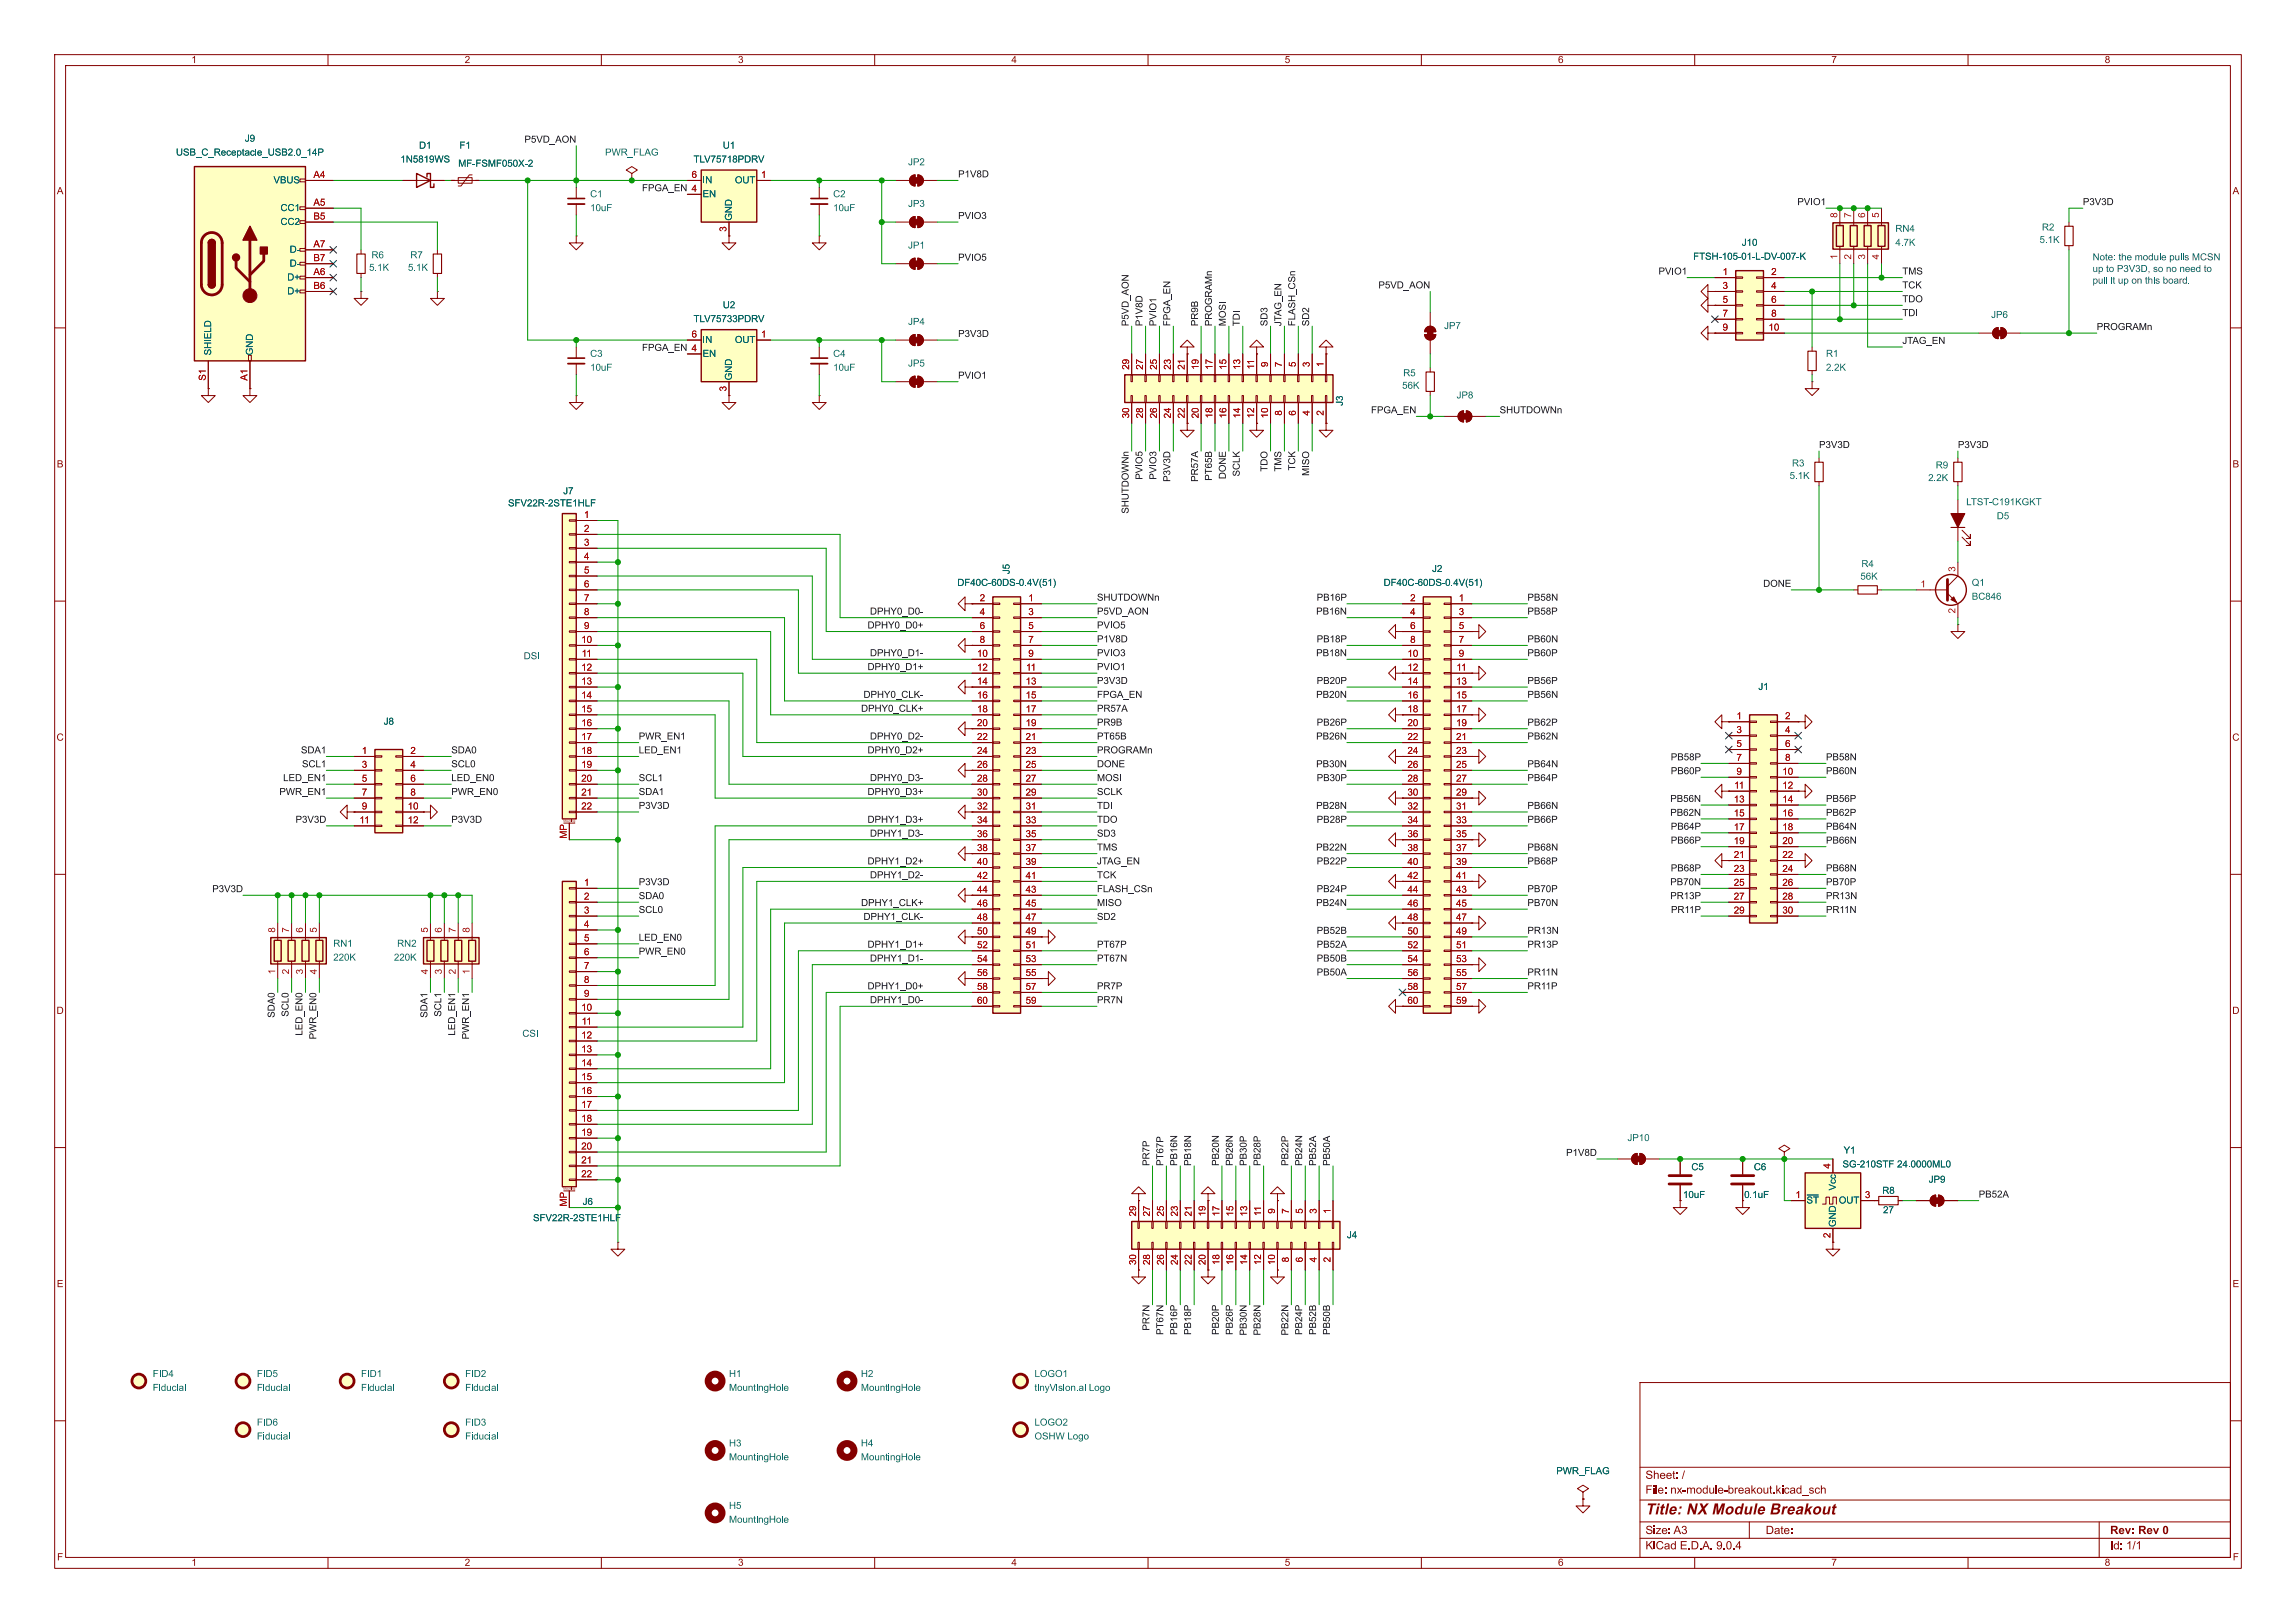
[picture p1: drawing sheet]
<svg xmlns="http://www.w3.org/2000/svg" width="420mm" height="297mm" viewBox="0 0 420 297" stroke-linecap="round" stroke-linejoin="round" font-family="sans-serif">
<defs><g id="words">
<text font-size="2.8" fill="#840000" x="301" y="277.9">Title: NXModule Breakout</text>
<g font-size="2.1" fill="#840000">
<text x="301" y="273.9">File: nx-module-breakout.kicad_sch</text>
<text x="301" y="271.2">Sheet: /</text>
<text x="301" y="281.3">Size: A3</text>
<text x="323" y="281.3">Date:</text>
<text x="386" y="281.3">Rev: Rev 0</text>
<text x="301" y="284.1">KiCad E.D.A. 9.0.4</text>
<text x="386" y="284.1">Id: 1/1</text>
</g>
<g font-size="1.8" fill="#840000">
<text x="35" y="12">1</text>
<text x="85" y="12">2</text>
<text x="135" y="12">3</text>
<text x="185" y="12">4</text>
<text x="235" y="12">5</text>
<text x="285" y="12">6</text>
<text x="335" y="12">7</text>
<text x="385" y="12">8</text>
<text x="10.4" y="36">A</text>
<text x="408.4" y="36">A</text>
<text x="10.4" y="86">B</text>
<text x="408.4" y="86">B</text>
<text x="10.3" y="136">C</text>
<text x="408.3" y="136">C</text>
<text x="10.3" y="186">D</text>
<text x="408.3" y="186">D</text>
<text x="319.1" y="219.7">0.1uF</text>
<text x="10.4" y="236">E</text>
<text x="408.4" y="236">E</text>
<text x="10.4" y="286">F</text>
<text x="35" y="287">1</text>
<text x="85" y="287">2</text>
<text x="135" y="287">3</text>
<text x="185" y="287">4</text>
<text x="235" y="287">5</text>
<text x="285" y="287">6</text>
<text x="335" y="287">7</text>
<text x="385" y="287">8</text>
<text x="408.4" y="286">F</text>
</g>
<g font-size="1.8" fill="#006464">
<text x="32.2" y="28.9">USB_C_Receptacle_USB2.0_14P</text>
<text x="44.8" y="26.4">J9</text>
<text x="76.7" y="27.7">D1</text>
<text x="84.1" y="27.7">F1</text>
<text x="110.7" y="28.9">PWR_FLAG</text>
<text x="132.2" y="27.7">U1</text>
<text x="50" y="34">VBUS</text>
<text x="73.2" y="30.2">1N5819WS</text>
<text x="83.8" y="31">MF-FSMF050X-2</text>
<text x="126.9" y="30.2">TLV75718PDRV</text>
<text x="128.5" y="34">IN</text>
<text x="134.4" y="34">OUT</text>
<text x="166.1" y="30.7">JP2</text>
<text x="51.3" y="39.1">CC1</text>
<text x="51.3" y="41.6">CC2</text>
<text x="107.9" y="36.6">C1</text>
<text x="107.9" y="39.1">10uF</text>
<text x="128.5" y="36.6">EN</text>
<text x="134.3" y="40.4" transform="rotate(-90 134.3 40.4)">GND</text>
<text x="152.4" y="36.6">C2</text>
<text x="152.4" y="39.1">10uF</text>
<text x="166.1" y="38.3">JP3</text>
<text x="53" y="46.7">D-</text>
<text x="68" y="47.7">R6</text>
<text x="75.1" y="47.7">R7</text>
<text x="166.1" y="46">JP1</text>
<text x="309.7" y="48">FTSH-105-01-L-DV-007-K</text>
<text x="318.6" y="45.4">J10</text>
<text x="346.7" y="42.9">RN4</text>
<text x="346.7" y="45.4">4.7K</text>
<text x="373.1" y="44.9">5.1K</text>
<text x="373.5" y="42.7">R2</text>
<text x="52.5" y="51.8">D+</text>
<text x="53" y="49.3">D-</text>
<text x="67.5" y="50">5.1K</text>
<text x="74.6" y="50">5.1K</text>
<text x="52.5" y="54.3">D+</text>
<text x="126.9" y="59.4">TLV75733PDRV</text>
<text x="132.2" y="56.9">U2</text>
<text x="166.1" y="59.9">JP4</text>
<text x="364.2" y="58.7">JP6</text>
<text x="39.1" y="65" transform="rotate(-90 39.1 65)">SHIELD</text>
<text x="46.7" y="65" transform="rotate(-90 46.7 65)">GND</text>
<text x="107.9" y="65.8">C3</text>
<text x="128.5" y="63.2">IN</text>
<text x="128.5" y="65.8">EN</text>
<text x="134.4" y="63.2">OUT</text>
<text x="152.4" y="65.8">C4</text>
<text x="264.2" y="60.7">JP7</text>
<text x="334" y="65.8">R1</text>
<text x="107.9" y="68.3">10uF</text>
<text x="134.3" y="69.6" transform="rotate(-90 134.3 69.6)">GND</text>
<text x="152.4" y="68.3">10uF</text>
<text x="166.1" y="67.5">JP5</text>
<text x="256.5" y="71.6">56K</text>
<text x="256.7" y="69.3">R5</text>
<text x="334" y="68.3">2.2K</text>
<text x="246.1" y="74.3" transform="rotate(-90 246.1 74.3)">J3</text>
<text x="266.4" y="73.4">JP8</text>
<text x="327.4" y="88.1">5.1K</text>
<text x="327.8" y="85.8">R3</text>
<text x="352.7" y="88.5">2.2K</text>
<text x="354.1" y="86.2">R9</text>
<text x="92.9" y="93.1">SFV22R-2STE1HLF</text>
<text x="103" y="90.9">J7</text>
<text x="359.7" y="92.9">LTST-C191KGKT</text>
<text x="365.3" y="95.5">D5</text>
<text x="175.1" y="107.7">DF40C-60DS-0.4V(51)</text>
<text x="185.1" y="105.1" transform="rotate(-90 185.1 105.1)">J5</text>
<text x="253.1" y="107.7">DF40C-60DS-0.4V(51)</text>
<text x="262" y="105.1">J2</text>
<text x="340.3" y="106.5">56K</text>
<text x="340.5" y="104.2">R4</text>
<text x="360.7" y="107.7">Q1</text>
<text x="360.7" y="110.2">BC846</text>
<text x="321.6" y="126.7">J1</text>
<text x="70.2" y="133.1">J8</text>
<text x="61" y="173.7">RN1</text>
<text x="72.6" y="173.7">RN2</text>
<text x="61" y="176.3">220K</text>
<text x="72.1" y="176.3">220K</text>
<text x="297.7" y="209.3">JP10</text>
<text x="309.4" y="214.6">C5</text>
<text x="320.8" y="214.6">C6</text>
<text x="337" y="214.1">SG-210STF 24.0000ML0</text>
<text x="337.2" y="211.6">Y1</text>
<text x="106.6" y="221">J6</text>
<text x="307.9" y="219.7">10uF</text>
<text x="330.5" y="220.7">~{ST}</text>
<text x="336.3" y="217.8" transform="rotate(-90 336.3 217.8)">Vcc</text>
<text x="336.4" y="220.7">OUT</text>
<text x="344.3" y="218.9">R8</text>
<text x="352.8" y="216.9">JP9</text>
<text x="97.5" y="223.9">SFV22R-2STE1HLF</text>
<text x="246.4" y="227.1">J4</text>
<text x="336.3" y="224.5" transform="rotate(-90 336.3 224.5)">GND</text>
<text x="344.5" y="222.5">27</text>
<text x="27.9" y="252.5">FID4</text>
<text x="27.9" y="255">Fiducial</text>
<text x="47" y="252.5">FID5</text>
<text x="47" y="255">Fiducial</text>
<text x="66" y="252.5">FID1</text>
<text x="66" y="255">Fiducial</text>
<text x="85.1" y="252.5">FID2</text>
<text x="85.1" y="255">Fiducial</text>
<text x="133.3" y="252.5">H1</text>
<text x="133.3" y="255">MountingHole</text>
<text x="157.5" y="252.5">H2</text>
<text x="157.5" y="255">MountingHole</text>
<text x="189.2" y="252.5">LOGO1</text>
<text x="189.2" y="255">tinyVision.ai Logo</text>
<text x="47" y="261.3">FID6</text>
<text x="47" y="263.9">Fiducial</text>
<text x="85.1" y="261.3">FID3</text>
<text x="85.1" y="263.9">Fiducial</text>
<text x="189.2" y="263.9">OSHW Logo</text>
<text x="189.2" y="261.3">LOGO2</text>
<text x="133.3" y="265.2">H3</text>
<text x="133.3" y="267.7">MountingHole</text>
<text x="157.5" y="265.2">H4</text>
<text x="157.5" y="267.7">MountingHole</text>
<text x="284.7" y="270.2">PWR_FLAG</text>
<text x="133.3" y="276.6">H5</text>
<text x="133.3" y="279.1">MountingHole</text>
</g>
<g font-size="1.8" fill="#0f0f0f">
<text x="95.9" y="26.3">P5VD_AON</text>
<text x="117.4" y="35.2">FPGA_EN 4</text>
<text x="175.3" y="32.7">P1V8D</text>
<text x="175.3" y="40.3">PVIO3</text>
<text x="328.8" y="37.8">PVIO1</text>
<text x="381" y="37.8">P3V3D</text>
<text x="175.3" y="47.9">PVIO5</text>
<text x="252.1" y="53">P5VD_AON</text>
<text x="303.4" y="50.5">PVIO1</text>
<text x="348" y="53">TCK</text>
<text x="348" y="50.5">TMS</text>
<text x="206.7" y="59.7" transform="rotate(-90 206.7 59.7)">P5VD_AON</text>
<text x="209.2" y="59.7" transform="rotate(-90 209.2 59.7)">P1V8D</text>
<text x="211.7" y="59.7" transform="rotate(-90 211.7 59.7)">PVIO1</text>
<text x="214.3" y="59.7" transform="rotate(-90 214.3 59.7)">FPGA_EN</text>
<text x="219.4" y="59.7" transform="rotate(-90 219.4 59.7)">PR9B</text>
<text x="221.9" y="59.7" transform="rotate(-90 221.9 59.7)">PROGRAMn</text>
<text x="224.4" y="59.7" transform="rotate(-90 224.4 59.7)">MOSI</text>
<text x="227" y="59.7" transform="rotate(-90 227 59.7)">TDI</text>
<text x="232.1" y="59.7" transform="rotate(-90 232.1 59.7)">SD3</text>
<text x="234.6" y="59.7" transform="rotate(-90 234.6 59.7)">JTAG_EN</text>
<text x="237.1" y="59.7" transform="rotate(-90 237.1 59.7)">FLASH_CSn</text>
<text x="239.7" y="59.7" transform="rotate(-90 239.7 59.7)">SD2</text>
<text x="348" y="55.5">TDO</text>
<text x="348" y="58.1">TDI</text>
<text x="117.4" y="64.4">FPGA_EN 4</text>
<text x="175.3" y="61.9">P3V3D</text>
<text x="348" y="63.2">JTAG_EN</text>
<text x="383.5" y="60.6">PROGRAMn</text>
<text x="175.3" y="69.5">PVIO1</text>
<text x="250.8" y="75.9">FPGA_EN</text>
<text x="274.3" y="75.9">SHUTDOWNn</text>
<text x="332.7" y="82.2">P3V3D</text>
<text x="358.1" y="82.2">P3V3D</text>
<text x="209.2" y="87.8" transform="rotate(-90 209.2 87.8)">PVIO5</text>
<text x="211.7" y="87.8" transform="rotate(-90 211.7 87.8)">PVIO3</text>
<text x="214.3" y="88.2" transform="rotate(-90 214.3 88.2)">P3V3D</text>
<text x="219.4" y="88.2" transform="rotate(-90 219.4 88.2)">PR57A</text>
<text x="221.9" y="88" transform="rotate(-90 221.9 88)">PT65B</text>
<text x="224.4" y="87.7" transform="rotate(-90 224.4 87.7)">DONE</text>
<text x="227" y="87.2" transform="rotate(-90 227 87.2)">SCLK</text>
<text x="232.1" y="86.3" transform="rotate(-90 232.1 86.3)">TDO</text>
<text x="234.6" y="86.3" transform="rotate(-90 234.6 86.3)">TMS</text>
<text x="237.1" y="86.1" transform="rotate(-90 237.1 86.1)">TCK</text>
<text x="239.7" y="87.1" transform="rotate(-90 239.7 87.1)">MISO</text>
<text x="206.7" y="94" transform="rotate(-90 206.7 94)">SHUTDOWNn</text>
<text x="322.5" y="107.6">DONE</text>
<text x="159.1" y="112.7">DPHY0_D0-</text>
<text x="200.7" y="110.1">SHUTDOWNn</text>
<text x="200.7" y="112.7">P5VD_AON</text>
<text x="240.8" y="112.7">PB16N</text>
<text x="240.9" y="110.1">PB16P</text>
<text x="279.4" y="110.1">PB58N</text>
<text x="279.4" y="112.7">PB58P</text>
<text x="158.7" y="115.2">DPHY0_D0+</text>
<text x="200.7" y="115.2">PVIO5</text>
<text x="200.7" y="117.8">P1V8D</text>
<text x="240.9" y="117.8">PB18P</text>
<text x="279.4" y="117.8">PB60N</text>
<text x="158.7" y="122.8">DPHY0_D1+</text>
<text x="159.1" y="120.3">DPHY0_D1-</text>
<text x="200.7" y="122.8">PVIO1</text>
<text x="200.7" y="120.3">PVIO3</text>
<text x="200.7" y="125.4">P3V3D</text>
<text x="240.8" y="120.3">PB18N</text>
<text x="240.9" y="125.4">PB20P</text>
<text x="279.4" y="120.3">PB60P</text>
<text x="279.4" y="125.4">PB56P</text>
<text x="157.5" y="130.5">DPHY0_CLK+</text>
<text x="158" y="127.9">DPHY0_CLK-</text>
<text x="200.7" y="130.5">PR57A</text>
<text x="200.7" y="127.9">FPGA_EN</text>
<text x="240.8" y="127.9">PB20N</text>
<text x="279.4" y="127.9">PB56N</text>
<text x="116.8" y="135.5">PWR_EN1</text>
<text x="159.1" y="135.5">DPHY0_D2-</text>
<text x="200.7" y="133">PR9B</text>
<text x="200.7" y="135.5">PT65B</text>
<text x="240.8" y="135.5">PB26N</text>
<text x="240.9" y="133">PB26P</text>
<text x="279.4" y="135.5">PB62N</text>
<text x="279.4" y="133">PB62P</text>
<text x="51.8" y="143.2">LED_EN1</text>
<text x="55" y="138.1">SDA1</text>
<text x="55.2" y="140.6">SCL1</text>
<text x="82.5" y="140.6">SCL0</text>
<text x="82.5" y="143.2">LED_EN0</text>
<text x="82.5" y="138.1">SDA0</text>
<text x="116.8" y="138.1">LED_EN1</text>
<text x="116.8" y="143.2">SCL1</text>
<text x="158.7" y="138.1">DPHY0_D2+</text>
<text x="159.1" y="143.2">DPHY0_D3-</text>
<text x="200.7" y="138.1">PROGRAMn</text>
<text x="200.7" y="143.2">MOSI</text>
<text x="200.7" y="140.6">DONE</text>
<text x="240.8" y="140.6">PB30N</text>
<text x="240.9" y="143.2">PB30P</text>
<text x="279.4" y="140.6">PB64N</text>
<text x="279.4" y="143.2">PB64P</text>
<text x="305.6" y="139.4">PB58P</text>
<text x="305.6" y="141.9">PB60P</text>
<text x="334" y="141.9">PB60N</text>
<text x="334" y="139.4">PB58N</text>
<text x="51.1" y="145.7">PWR_EN1</text>
<text x="82.5" y="145.7">PWR_EN0</text>
<text x="116.8" y="145.7">SDA1</text>
<text x="116.8" y="148.2">P3V3D</text>
<text x="158.7" y="145.7">DPHY0_D3+</text>
<text x="200.7" y="148.2">TDI</text>
<text x="200.7" y="145.7">SCLK</text>
<text x="240.8" y="148.2">PB28N</text>
<text x="279.4" y="148.2">PB66N</text>
<text x="305.5" y="149.5">PB62N</text>
<text x="305.5" y="147">PB56N</text>
<text x="334" y="147">PB56P</text>
<text x="334" y="149.5">PB62P</text>
<text x="54.1" y="150.8">P3V3D</text>
<text x="82.5" y="150.8">P3V3D</text>
<text x="158.7" y="150.8">DPHY1_D3+</text>
<text x="159.1" y="153.3">DPHY1_D3-</text>
<text x="200.7" y="150.8">TDO</text>
<text x="200.7" y="153.3">SD3</text>
<text x="200.7" y="155.9">TMS</text>
<text x="240.8" y="155.9">PB22N</text>
<text x="240.9" y="150.8">PB28P</text>
<text x="279.4" y="155.9">PB68N</text>
<text x="279.4" y="150.8">PB66P</text>
<text x="305.6" y="154.6">PB66P</text>
<text x="305.6" y="152.1">PB64P</text>
<text x="334" y="154.6">PB66N</text>
<text x="334" y="152.1">PB64N</text>
<text x="158.7" y="158.4">DPHY1_D2+</text>
<text x="159.1" y="160.9">DPHY1_D2-</text>
<text x="200.7" y="160.9">TCK</text>
<text x="200.7" y="158.4">JTAG_EN</text>
<text x="240.9" y="158.4">PB22P</text>
<text x="279.4" y="158.4">PB68P</text>
<text x="305.6" y="159.7">PB68P</text>
<text x="334" y="159.7">PB68N</text>
<text x="38.8" y="163.5">P3V3D</text>
<text x="116.8" y="162.2">P3V3D</text>
<text x="116.8" y="164.8">SDA0</text>
<text x="116.8" y="167.3">SCL0</text>
<text x="157.5" y="166">DPHY1_CLK+</text>
<text x="200.7" y="166">MISO</text>
<text x="200.7" y="163.5">FLASH_CSn</text>
<text x="240.8" y="166">PB24N</text>
<text x="240.9" y="163.5">PB24P</text>
<text x="279.4" y="163.5">PB70P</text>
<text x="279.4" y="166">PB70N</text>
<text x="305.5" y="162.2">PB70N</text>
<text x="305.5" y="164.8">PR13P</text>
<text x="305.7" y="167.3">PR11P</text>
<text x="334" y="167.3">PR11N</text>
<text x="334" y="162.2">PB70P</text>
<text x="334" y="164.8">PR13N</text>
<text x="116.8" y="172.4">LED_EN0</text>
<text x="158" y="168.6">DPHY1_CLK-</text>
<text x="158.7" y="173.6">DPHY1_D1+</text>
<text x="200.7" y="173.6">PT67P</text>
<text x="200.7" y="168.6">SD2</text>
<text x="240.9" y="171.1">PB52B</text>
<text x="240.9" y="173.6">PB52A</text>
<text x="279.4" y="171.1">PR13N</text>
<text x="279.4" y="173.6">PR13P</text>
<text x="116.8" y="174.9">PWR_EN0</text>
<text x="159.1" y="176.2">DPHY1_D1-</text>
<text x="200.7" y="176.2">PT67N</text>
<text x="240.9" y="178.7">PB50A</text>
<text x="240.9" y="176.2">PB50B</text>
<text x="279.4" y="178.7">PR11N</text>
<text x="158.7" y="181.3">DPHY1_D0+</text>
<text x="159.1" y="183.8">DPHY1_D0-</text>
<text x="200.7" y="181.3">PR7P</text>
<text x="200.7" y="183.8">PR7N</text>
<text x="279.4" y="181.3">PR11P</text>
<text x="50.5" y="186.3" transform="rotate(-90 50.5 186.3)">SDA0</text>
<text x="53" y="186.1" transform="rotate(-90 53 186.1)">SCL0</text>
<text x="55.5" y="189.5" transform="rotate(-90 55.5 189.5)">LED_EN0</text>
<text x="58.1" y="190.2" transform="rotate(-90 58.1 190.2)">PWR_EN0</text>
<text x="78.4" y="186.3" transform="rotate(-90 78.4 186.3)">SDA1</text>
<text x="80.9" y="186.1" transform="rotate(-90 80.9 186.1)">SCL1</text>
<text x="83.5" y="189.5" transform="rotate(-90 83.5 189.5)">LED_EN1</text>
<text x="86" y="190.2" transform="rotate(-90 86 190.2)">PWR_EN1</text>
<text x="210.5" y="213.4" transform="rotate(-90 210.5 213.4)">PR7P</text>
<text x="213" y="213.4" transform="rotate(-90 213 213.4)">PT67P</text>
<text x="215.6" y="213.4" transform="rotate(-90 215.6 213.4)">PB16N</text>
<text x="218.1" y="213.4" transform="rotate(-90 218.1 213.4)">PB18N</text>
<text x="223.2" y="213.4" transform="rotate(-90 223.2 213.4)">PB20N</text>
<text x="225.7" y="213.4" transform="rotate(-90 225.7 213.4)">PB26N</text>
<text x="228.3" y="213.4" transform="rotate(-90 228.3 213.4)">PB30P</text>
<text x="230.8" y="213.4" transform="rotate(-90 230.8 213.4)">PB28P</text>
<text x="235.9" y="213.4" transform="rotate(-90 235.9 213.4)">PB22P</text>
<text x="238.4" y="213.4" transform="rotate(-90 238.4 213.4)">PB24N</text>
<text x="241" y="213.4" transform="rotate(-90 241 213.4)">PB52A</text>
<text x="243.5" y="213.4" transform="rotate(-90 243.5 213.4)">PB50A</text>
<text x="286.5" y="211.7">P1V8D</text>
<text x="361.9" y="219.4">PB52A</text>
<text x="210.5" y="243.5" transform="rotate(-90 210.5 243.5)">PR7N</text>
<text x="213" y="244.3" transform="rotate(-90 213 244.3)">PT67N</text>
<text x="215.6" y="244.3" transform="rotate(-90 215.6 244.3)">PB16P</text>
<text x="218.1" y="244.3" transform="rotate(-90 218.1 244.3)">PB18P</text>
<text x="223.2" y="244.3" transform="rotate(-90 223.2 244.3)">PB20P</text>
<text x="225.7" y="244.3" transform="rotate(-90 225.7 244.3)">PB26P</text>
<text x="228.3" y="244.4" transform="rotate(-90 228.3 244.4)">PB30N</text>
<text x="230.8" y="244.4" transform="rotate(-90 230.8 244.4)">PB28N</text>
<text x="235.9" y="244.4" transform="rotate(-90 235.9 244.4)">PB22N</text>
<text x="238.4" y="244.3" transform="rotate(-90 238.4 244.3)">PB24P</text>
<text x="241" y="244.3" transform="rotate(-90 241 244.3)">PB52B</text>
<text x="243.5" y="244.3" transform="rotate(-90 243.5 244.3)">PB50B</text>
</g>
<g font-size="1.8" fill="#a90000">
<text x="57.3" y="32.8">A4</text>
<text x="126.5" y="32.8">6</text>
<text x="126.5" y="35.3">4</text>
<text x="139.2" y="32.8">1</text>
<text x="57.3" y="37.8">A5</text>
<text x="57.3" y="40.4">B5</text>
<text x="336.3" y="39.9" transform="rotate(-90 336.3 39.9)">8</text>
<text x="338.8" y="39.9" transform="rotate(-90 338.8 39.9)">7</text>
<text x="341.4" y="39.9" transform="rotate(-90 341.4 39.9)">6</text>
<text x="343.9" y="39.9" transform="rotate(-90 343.9 39.9)">5</text>
<text x="57.3" y="45.5">A7</text>
<text x="133.1" y="42.4" transform="rotate(-90 133.1 42.4)">3</text>
<text x="336.3" y="47.5" transform="rotate(-90 336.3 47.5)">1</text>
<text x="338.8" y="47.5" transform="rotate(-90 338.8 47.5)">2</text>
<text x="341.4" y="47.5" transform="rotate(-90 341.4 47.5)">3</text>
<text x="343.9" y="47.5" transform="rotate(-90 343.9 47.5)">4</text>
<text x="57.3" y="48">B7</text>
<text x="57.3" y="50.5">A6</text>
<text x="57.3" y="53.1">B6</text>
<text x="315.1" y="50.5">1</text>
<text x="315.1" y="53.1">3</text>
<text x="324" y="50.5">2</text>
<text x="324" y="53.1">4</text>
<text x="315.1" y="55.6">5</text>
<text x="315.1" y="58.2">7</text>
<text x="324" y="55.6">6</text>
<text x="324" y="58.2">8</text>
<text x="126.5" y="62">6</text>
<text x="126.5" y="64.5">4</text>
<text x="139.2" y="62">1</text>
<text x="315.1" y="60.7">9</text>
<text x="323.5" y="60.7">10</text>
<text x="37.8" y="69.7" transform="rotate(-90 37.8 69.7)">S1</text>
<text x="45.5" y="69.7" transform="rotate(-90 45.5 69.7)">A1</text>
<text x="133.1" y="71.6" transform="rotate(-90 133.1 71.6)">3</text>
<text x="206.8" y="67.7" transform="rotate(-90 206.8 67.7)">29</text>
<text x="209.3" y="67.7" transform="rotate(-90 209.3 67.7)">27</text>
<text x="211.8" y="67.7" transform="rotate(-90 211.8 67.7)">25</text>
<text x="214.4" y="67.7" transform="rotate(-90 214.4 67.7)">23</text>
<text x="216.9" y="67.7" transform="rotate(-90 216.9 67.7)">21</text>
<text x="219.5" y="67.7" transform="rotate(-90 219.5 67.7)">19</text>
<text x="222" y="67.7" transform="rotate(-90 222 67.7)">17</text>
<text x="224.5" y="67.7" transform="rotate(-90 224.5 67.7)">15</text>
<text x="227.1" y="67.7" transform="rotate(-90 227.1 67.7)">13</text>
<text x="229.6" y="67.6" transform="rotate(-90 229.6 67.6)">11</text>
<text x="232.2" y="67.2" transform="rotate(-90 232.2 67.2)">9</text>
<text x="234.7" y="67.2" transform="rotate(-90 234.7 67.2)">7</text>
<text x="237.2" y="67.2" transform="rotate(-90 237.2 67.2)">5</text>
<text x="239.8" y="67.2" transform="rotate(-90 239.8 67.2)">3</text>
<text x="242.3" y="67.2" transform="rotate(-90 242.3 67.2)">1</text>
<text x="206.8" y="76.6" transform="rotate(-90 206.8 76.6)">30</text>
<text x="209.3" y="76.6" transform="rotate(-90 209.3 76.6)">28</text>
<text x="211.8" y="76.6" transform="rotate(-90 211.8 76.6)">26</text>
<text x="214.4" y="76.6" transform="rotate(-90 214.4 76.6)">24</text>
<text x="216.9" y="76.6" transform="rotate(-90 216.9 76.6)">22</text>
<text x="219.5" y="76.6" transform="rotate(-90 219.5 76.6)">20</text>
<text x="222" y="76.6" transform="rotate(-90 222 76.6)">18</text>
<text x="224.5" y="76.6" transform="rotate(-90 224.5 76.6)">16</text>
<text x="227.1" y="76.6" transform="rotate(-90 227.1 76.6)">14</text>
<text x="229.6" y="76.6" transform="rotate(-90 229.6 76.6)">12</text>
<text x="232.2" y="76.6" transform="rotate(-90 232.2 76.6)">10</text>
<text x="234.7" y="76.1" transform="rotate(-90 234.7 76.1)">8</text>
<text x="237.2" y="76.1" transform="rotate(-90 237.2 76.1)">6</text>
<text x="239.8" y="76.1" transform="rotate(-90 239.8 76.1)">4</text>
<text x="242.3" y="76.1" transform="rotate(-90 242.3 76.1)">2</text>
<text x="106.8" y="95">1</text>
<text x="106.8" y="97.5">2</text>
<text x="106.8" y="100.1">3</text>
<text x="106.8" y="102.6">4</text>
<text x="106.8" y="105.2">5</text>
<text x="106.8" y="107.7">6</text>
<text x="351.3" y="107.7">1</text>
<text x="357.9" y="104.6" transform="rotate(-90 357.9 104.6)">3</text>
<text x="106.8" y="110.2">7</text>
<text x="106.8" y="112.8">8</text>
<text x="179.2" y="110.2">2</text>
<text x="179.2" y="112.8">4</text>
<text x="188.1" y="110.2">1</text>
<text x="188.1" y="112.8">3</text>
<text x="258" y="110.2">2</text>
<text x="258" y="112.8">4</text>
<text x="266.8" y="110.2">1</text>
<text x="266.8" y="112.8">3</text>
<text x="357.9" y="112.3" transform="rotate(-90 357.9 112.3)">2</text>
<text x="106.3" y="117.9">10</text>
<text x="106.8" y="115.3">9</text>
<text x="179.2" y="115.3">6</text>
<text x="179.2" y="117.9">8</text>
<text x="188.1" y="115.3">5</text>
<text x="188.1" y="117.9">7</text>
<text x="258" y="115.3">6</text>
<text x="258" y="117.9">8</text>
<text x="266.8" y="115.3">5</text>
<text x="266.8" y="117.9">7</text>
<text x="106.3" y="122.9">12</text>
<text x="106.3" y="125.5">13</text>
<text x="106.4" y="120.4">11</text>
<text x="178.7" y="120.4">10</text>
<text x="178.7" y="122.9">12</text>
<text x="178.7" y="125.5">14</text>
<text x="187.6" y="125.5">13</text>
<text x="187.7" y="122.9">11</text>
<text x="188.1" y="120.4">9</text>
<text x="257.5" y="120.4">10</text>
<text x="257.5" y="122.9">12</text>
<text x="257.5" y="125.5">14</text>
<text x="266.3" y="125.5">13</text>
<text x="266.4" y="122.9">11</text>
<text x="266.8" y="120.4">9</text>
<text x="106.3" y="128">14</text>
<text x="106.3" y="130.6">15</text>
<text x="178.7" y="128">16</text>
<text x="178.7" y="130.6">18</text>
<text x="187.6" y="128">15</text>
<text x="187.6" y="130.6">17</text>
<text x="257.5" y="128">16</text>
<text x="257.5" y="130.6">18</text>
<text x="266.3" y="128">15</text>
<text x="266.3" y="130.6">17</text>
<text x="317.6" y="131.8">1</text>
<text x="326.5" y="131.8">2</text>
<text x="106.3" y="133.1">16</text>
<text x="106.3" y="135.6">17</text>
<text x="178.7" y="133.1">20</text>
<text x="178.7" y="135.6">22</text>
<text x="187.6" y="133.1">19</text>
<text x="187.6" y="135.6">21</text>
<text x="257.5" y="133.1">20</text>
<text x="257.5" y="135.6">22</text>
<text x="266.3" y="133.1">19</text>
<text x="266.3" y="135.6">21</text>
<text x="317.6" y="134.4">3</text>
<text x="317.6" y="136.9">5</text>
<text x="326.5" y="134.4">4</text>
<text x="326.5" y="136.9">6</text>
<text x="66.2" y="138.2">1</text>
<text x="66.2" y="140.7">3</text>
<text x="66.2" y="143.3">5</text>
<text x="75.1" y="138.2">2</text>
<text x="75.1" y="140.7">4</text>
<text x="75.1" y="143.3">6</text>
<text x="106.3" y="138.2">18</text>
<text x="106.3" y="140.7">19</text>
<text x="106.3" y="143.3">20</text>
<text x="178.7" y="138.2">24</text>
<text x="178.7" y="140.7">26</text>
<text x="178.7" y="143.3">28</text>
<text x="187.6" y="138.2">23</text>
<text x="187.6" y="140.7">25</text>
<text x="187.6" y="143.3">27</text>
<text x="257.5" y="138.2">24</text>
<text x="257.5" y="140.7">26</text>
<text x="257.5" y="143.3">28</text>
<text x="266.3" y="138.2">23</text>
<text x="266.3" y="140.7">25</text>
<text x="266.3" y="143.3">27</text>
<text x="317.6" y="139.4">7</text>
<text x="317.6" y="142">9</text>
<text x="326" y="142">10</text>
<text x="326.5" y="139.4">8</text>
<text x="66.2" y="145.8">7</text>
<text x="66.2" y="148.3">9</text>
<text x="74.6" y="148.3">10</text>
<text x="75.1" y="145.8">8</text>
<text x="106.3" y="145.8">21</text>
<text x="106.3" y="148.3">22</text>
<text x="178.7" y="145.8">30</text>
<text x="178.7" y="148.3">32</text>
<text x="187.6" y="145.8">29</text>
<text x="187.6" y="148.3">31</text>
<text x="257.5" y="145.8">30</text>
<text x="257.5" y="148.3">32</text>
<text x="266.3" y="145.8">29</text>
<text x="266.3" y="148.3">31</text>
<text x="317.1" y="147.1">13</text>
<text x="317.1" y="149.6">15</text>
<text x="317.2" y="144.5">11</text>
<text x="326" y="144.5">12</text>
<text x="326" y="147.1">14</text>
<text x="326" y="149.6">16</text>
<text x="65.8" y="150.9">11</text>
<text x="74.6" y="150.9">12</text>
<text x="103.9" y="153.5" transform="rotate(-90 103.9 153.5)">MP</text>
<text x="178.7" y="150.9">34</text>
<text x="178.7" y="153.4">36</text>
<text x="178.7" y="156">38</text>
<text x="187.6" y="150.9">33</text>
<text x="187.6" y="153.4">35</text>
<text x="187.6" y="156">37</text>
<text x="257.5" y="150.9">34</text>
<text x="257.5" y="153.4">36</text>
<text x="257.5" y="156">38</text>
<text x="266.3" y="150.9">33</text>
<text x="266.3" y="153.4">35</text>
<text x="266.3" y="156">37</text>
<text x="317.1" y="152.1">17</text>
<text x="317.1" y="154.7">19</text>
<text x="326" y="152.1">18</text>
<text x="326" y="154.7">20</text>
<text x="178.7" y="158.5">40</text>
<text x="178.7" y="161">42</text>
<text x="187.6" y="158.5">39</text>
<text x="187.6" y="161">41</text>
<text x="257.5" y="158.5">40</text>
<text x="257.5" y="161">42</text>
<text x="266.3" y="158.5">39</text>
<text x="266.3" y="161">41</text>
<text x="317.1" y="157.2">21</text>
<text x="317.1" y="159.8">23</text>
<text x="326" y="157.2">22</text>
<text x="326" y="159.8">24</text>
<text x="106.8" y="162.3">1</text>
<text x="106.8" y="164.8">2</text>
<text x="106.8" y="167.4">3</text>
<text x="178.7" y="163.6">44</text>
<text x="178.7" y="166.1">46</text>
<text x="187.6" y="163.6">43</text>
<text x="187.6" y="166.1">45</text>
<text x="257.5" y="163.6">44</text>
<text x="257.5" y="166.1">46</text>
<text x="266.3" y="163.6">43</text>
<text x="266.3" y="166.1">45</text>
<text x="317.1" y="162.3">25</text>
<text x="317.1" y="164.8">27</text>
<text x="317.1" y="167.4">29</text>
<text x="326" y="162.3">26</text>
<text x="326" y="164.8">28</text>
<text x="326" y="167.4">30</text>
<text x="50.5" y="170.7" transform="rotate(-90 50.5 170.7)">8</text>
<text x="53.1" y="170.7" transform="rotate(-90 53.1 170.7)">7</text>
<text x="55.6" y="170.7" transform="rotate(-90 55.6 170.7)">6</text>
<text x="58.2" y="170.7" transform="rotate(-90 58.2 170.7)">5</text>
<text x="78.5" y="170.7" transform="rotate(-90 78.5 170.7)">5</text>
<text x="81" y="170.7" transform="rotate(-90 81 170.7)">6</text>
<text x="83.6" y="170.7" transform="rotate(-90 83.6 170.7)">7</text>
<text x="86.1" y="170.7" transform="rotate(-90 86.1 170.7)">8</text>
<text x="106.8" y="169.9">4</text>
<text x="106.8" y="172.5">5</text>
<text x="178.7" y="168.7">48</text>
<text x="178.7" y="171.2">50</text>
<text x="178.7" y="173.7">52</text>
<text x="187.6" y="168.7">47</text>
<text x="187.6" y="171.2">49</text>
<text x="187.6" y="173.7">51</text>
<text x="257.5" y="168.7">48</text>
<text x="257.5" y="171.2">50</text>
<text x="257.5" y="173.7">52</text>
<text x="266.3" y="168.7">47</text>
<text x="266.3" y="171.2">49</text>
<text x="266.3" y="173.7">51</text>
<text x="50.5" y="178.3" transform="rotate(-90 50.5 178.3)">1</text>
<text x="53.1" y="178.3" transform="rotate(-90 53.1 178.3)">2</text>
<text x="55.6" y="178.3" transform="rotate(-90 55.6 178.3)">3</text>
<text x="58.2" y="178.3" transform="rotate(-90 58.2 178.3)">4</text>
<text x="78.5" y="178.3" transform="rotate(-90 78.5 178.3)">4</text>
<text x="81" y="178.3" transform="rotate(-90 81 178.3)">3</text>
<text x="83.6" y="178.3" transform="rotate(-90 83.6 178.3)">2</text>
<text x="86.1" y="178.3" transform="rotate(-90 86.1 178.3)">1</text>
<text x="106.8" y="175">6</text>
<text x="106.8" y="177.5">7</text>
<text x="178.7" y="176.3">54</text>
<text x="178.7" y="178.8">56</text>
<text x="187.6" y="176.3">53</text>
<text x="187.6" y="178.8">55</text>
<text x="257.5" y="176.3">54</text>
<text x="257.5" y="178.8">56</text>
<text x="266.3" y="176.3">53</text>
<text x="266.3" y="178.8">55</text>
<text x="106.3" y="185.2">10</text>
<text x="106.8" y="180.1">8</text>
<text x="106.8" y="182.6">9</text>
<text x="178.7" y="181.4">58</text>
<text x="178.7" y="183.9">60</text>
<text x="187.6" y="181.4">57</text>
<text x="187.6" y="183.9">59</text>
<text x="257.5" y="181.4">58</text>
<text x="257.5" y="183.9">60</text>
<text x="266.3" y="181.4">57</text>
<text x="266.3" y="183.9">59</text>
<text x="106.3" y="190.2">12</text>
<text x="106.4" y="187.7">11</text>
<text x="106.3" y="192.8">13</text>
<text x="106.3" y="195.3">14</text>
<text x="106.3" y="197.9">15</text>
<text x="106.3" y="200.4">16</text>
<text x="106.3" y="202.9">17</text>
<text x="106.3" y="205.5">18</text>
<text x="106.3" y="208">19</text>
<text x="106.3" y="210.6">20</text>
<text x="106.3" y="213.1">21</text>
<text x="106.3" y="215.6">22</text>
<text x="335" y="213.9" transform="rotate(-90 335 213.9)">4</text>
<text x="103.9" y="220.8" transform="rotate(-90 103.9 220.8)">MP</text>
<text x="328.4" y="219.5">1</text>
<text x="341.1" y="219.5">3</text>
<text x="208" y="222.6" transform="rotate(-90 208 222.6)">29</text>
<text x="210.6" y="222.6" transform="rotate(-90 210.6 222.6)">27</text>
<text x="213.1" y="222.6" transform="rotate(-90 213.1 222.6)">25</text>
<text x="215.6" y="222.6" transform="rotate(-90 215.6 222.6)">23</text>
<text x="218.2" y="222.6" transform="rotate(-90 218.2 222.6)">21</text>
<text x="220.7" y="222.6" transform="rotate(-90 220.7 222.6)">19</text>
<text x="223.3" y="222.6" transform="rotate(-90 223.3 222.6)">17</text>
<text x="225.8" y="222.6" transform="rotate(-90 225.8 222.6)">15</text>
<text x="228.3" y="222.6" transform="rotate(-90 228.3 222.6)">13</text>
<text x="230.9" y="222.5" transform="rotate(-90 230.9 222.5)">11</text>
<text x="233.4" y="222.1" transform="rotate(-90 233.4 222.1)">9</text>
<text x="236" y="222.1" transform="rotate(-90 236 222.1)">7</text>
<text x="238.5" y="222.1" transform="rotate(-90 238.5 222.1)">5</text>
<text x="241" y="222.1" transform="rotate(-90 241 222.1)">3</text>
<text x="243.6" y="222.1" transform="rotate(-90 243.6 222.1)">1</text>
<text x="335" y="226.6" transform="rotate(-90 335 226.6)">2</text>
<text x="208" y="231.5" transform="rotate(-90 208 231.5)">30</text>
<text x="210.6" y="231.5" transform="rotate(-90 210.6 231.5)">28</text>
<text x="213.1" y="231.5" transform="rotate(-90 213.1 231.5)">26</text>
<text x="215.6" y="231.5" transform="rotate(-90 215.6 231.5)">24</text>
<text x="218.2" y="231.5" transform="rotate(-90 218.2 231.5)">22</text>
<text x="220.7" y="231.5" transform="rotate(-90 220.7 231.5)">20</text>
<text x="223.3" y="231.5" transform="rotate(-90 223.3 231.5)">18</text>
<text x="225.8" y="231.5" transform="rotate(-90 225.8 231.5)">16</text>
<text x="228.3" y="231.5" transform="rotate(-90 228.3 231.5)">14</text>
<text x="230.9" y="231.5" transform="rotate(-90 230.9 231.5)">12</text>
<text x="233.4" y="231.5" transform="rotate(-90 233.4 231.5)">10</text>
<text x="236" y="231" transform="rotate(-90 236 231)">8</text>
<text x="238.5" y="231" transform="rotate(-90 238.5 231)">6</text>
<text x="241" y="231" transform="rotate(-90 241 231)">4</text>
<text x="243.6" y="231" transform="rotate(-90 243.6 231)">2</text>
</g>
<g font-size="1.8" fill="#0000c2">
<text x="382.8" y="48.1">Note: the module pulls MCSN</text>
<text x="382.8" y="50.2">up to P3V3D, so no need to</text>
<text x="382.8" y="52.4">pull it up on this board.</text>
<text x="95.8" y="121.1">DSI</text>
<text x="95.5" y="190.2">CSI</text>
</g>
<g font-size=".5" fill="#840000">
<text x="103" y="150.5">Mounting</text>
<text x="103" y="217.8">Mounting</text>
</g>
</g></defs>
<g fill="none" stroke="#840000" stroke-width=".18">
<path d="M10 10h400v277h-400zM12 12h396v273h-396zM60 10v2M110 10v2M160 10v2M210 10v2M260 10v2M310 10v2M360 10v2M66 53.3v1.3h1.3l-1.3 1.3-1.2-1.3h1.2M66 53.3h.1M312.4 53.3v1.3l-1.3-1.3 1.3-1.2v1.2h1.3"/>
<path d="M312.4 55.9v1.3l-1.3-1.3 1.3-1.3v1.3h1.3M313.7 53.3h.1M313.7 55.9h.1M10 60h2M242.6 63.5h-1.3l1.3-1.3 1.2 1.3h-1.2v1.3M242.6 64.8h.1M331.5 69.9v1.2h-1.3l1.3 1.3 1.2-1.3h-1.2M331.5 69.9h.1M408 60h2M358.1 83.8v.8M358.1 88.1v.8M358.1 91.4v7.7"/>
<path d="M358.9 98.3l1.5 1.5v-.7v.7h-.7M358.9 97l1.5 1.6v-.8v.8h-.7M10 110h2M350.5 108h5.7M356.2 108.6l1.9 1.9v2.5M358.1 102.9v2.5l-1.9 1.9M408 110h2M176.5 125.7v-1.2l-1.2 1.2 1.2 1.3v-1.3h1.3M176.5 133.4v-1.3l-1.2 1.3 1.2 1.2v-1.2h1.3M177.8 125.7h.1M177.8 133.4h.1M10 160h2"/>
<path d="M176.5 148.6v-1.3l-1.2 1.3 1.2 1.3v-1.3h1.3M176.5 141v-1.3l-1.2 1.3 1.2 1.2v-1.2h1.3M177.8 148.6h.1M177.8 141h.1M408 160h2M10 210h2M408 210h2M300 253h108v32h-108zM10 260h2M300 278.5h108M300 274.5h108M300 268.5h108"/>
<path d="M320 278.5v3M384 278.5v6.5M408 260h2M60 285v2M110 285v2M160 285v2M210 285v2M260 285v2M300 281.5h108M310 285v2M360 285v2"/>
</g>
<g fill="none" stroke="#840000" stroke-width="1.3">
<circle cx="130.8" cy="252.7" r="1.27"/>
<circle cx="130.8" cy="276.9" r="1.27"/>
<circle cx="130.8" cy="265.4" r="1.27"/>
</g>
<path d="M356.9 96.5h2.5M357.4 84.6h1.5v3.5h-1.5z" fill="none" stroke="#840000" stroke-width=".2"/>
<path d="M356.9 94h2.5l-1.3 2.5z" fill="#840000" stroke="#840000" stroke-width=".2"/>
<path d="M356.2 106v3.9" fill="none" stroke="#840000" stroke-width=".51"/>
<circle cx="356.9" cy="107.9" r="2.82" fill="none" stroke="#840000" stroke-width=".25"/>
<path d="M356.9 109.7l.5-.5 .5 1z" fill="#840000" stroke="#840000" stroke-width=".18"/>
<path d="M49.5 171.6h10.2v4.8h-10.2z" fill="#ffffc2"/>
<path d="M49.5 171.6h10.2v4.8h-10.2zM50.2 172.1h1.2v3.8h-1.2zM52.7 172.1h1.3v3.8h-1.3zM55.2 172.1h1.3v3.8h-1.3zM57.8 172.1h1.3v3.8h-1.3z" fill="none" stroke="#840000" stroke-width=".25"/>
<g fill="none" stroke="#840000" stroke-width=".18">
<path d="M80 53.3v1.3h1.3l-1.3 1.3-1.3-1.3h1.3M80 53.3h.1M80 45.7v.8M80 50v.8M50.8 168.9v3.2M50.8 175.9v3.2M53.3 168.9v3.2M53.3 175.9v3.2M55.9 168.9v3.2M55.9 175.9v3.2M58.4 168.9v3.2M58.4 175.9v3.2"/>
<path d="M318.8 216.9v4.1h1.2l-1.2 1.2-1.3-1.2h1.3M318.8 212.1v2.8M326.4 210.8l1-.6-1-.6-1 .6 1 .6v1.3M326.4 212.1h.1"/>
</g>
<path d="M79.2 46.5h1.6v3.5h-1.6z" fill="none" stroke="#840000" stroke-width=".2"/>
<path d="M316.7 216.7h4.1M316.7 215.1h4.1" fill="none" stroke="#840000" stroke-width=".51"/>
<path d="M77.5 171.6h10.1v4.8h-10.1z" fill="#ffffc2"/>
<path d="M76.2 31.8l2.5 1.2-2.5 1.3zM78.1 32.4v-.6h.6v2.5h.7v-.6M77.5 171.6h10.1v4.8h-10.1zM78.1 172.1h1.3v3.8h-1.3zM80.6 172.1h1.3v3.8h-1.3zM83.2 172.1h1.3v3.8h-1.3zM85.7 172.1h1.3v3.8h-1.3z" fill="none" stroke="#840000" stroke-width=".25"/>
<g fill="none" stroke="#840000" stroke-width=".18">
<path d="M73.7 33h7.6M82.5 33h5.1M83.8 32.5h2.6v1h-2.6zM86.4 32h-.5l-1.6 2h-.5M66 45.7v.8M66 50v.8M229.9 63.5h-1.3l1.3-1.3 1.2 1.3h-1.2v1.3M229.9 64.8h.1M78.7 168.9v3.2M78.7 175.9v3.2M81.3 168.9v3.2M81.3 175.9v3.2"/>
<path d="M83.8 168.9v3.2M83.8 175.9v3.2M86.4 168.9v3.2M86.4 175.9v3.2"/>
</g>
<path d="M65.3 46.5h1.5v3.5h-1.5z" fill="none" stroke="#840000" stroke-width=".2"/>
<path d="M335.3 40.8h10.1v4.8h-10.1z" fill="#ffffc2"/>
<path d="M335.3 40.8h10.1v4.8h-10.1zM335.9 41.3h1.3v3.8h-1.3zM338.5 41.3h1.2v3.8h-1.2zM341 41.3h1.3v3.8h-1.3zM343.5 41.3h1.3v3.8h-1.3z" fill="none" stroke="#840000" stroke-width=".25"/>
<g fill="none" stroke="#840000" stroke-width=".18">
<path d="M336.5 38.1v3.2M339.1 38.1v3.2M341.6 38.1v3.2M344.2 38.1v3.2M336.5 45.1v3.2M339.1 45.1v3.2M341.6 45.1v3.2M344.2 45.1v3.2M38.1 71.1v1.3h1.3l-1.3 1.3-1.3-1.3h1.3M38.1 71.1h.1M45.7 71.1v1.3h1.3l-1.3 1.3-1.3-1.3h1.3M45.7 71.1h.1"/>
<path d="M295.9 212.1h2.5M298.7 211.4l.8-.3v2a1.02 1.02 0 0 1-1-.6 1.02 1.02 0 0 1 .2-1.1zM300 211.1a1.02 1.02 0 0 1 1 1 1.02 1.02 0 0 1-1 1zM301 212.1h2.5M307.3 219.7v1.3h1.3l-1.3 1.2-1.2-1.2h1.2M307.3 219.7h.1M307.3 212.1v2.8M307.3 216.9v2.8"/>
</g>
<g fill="#ffffc2" stroke="#ffffc2" stroke-width=".18">
<circle cx="44.4" cy="252.7" r="1.27"/>
<circle cx="44.4" cy="261.6" r="1.27"/>
<circle cx="63.5" cy="252.7" r="1.27"/>
<circle cx="82.5" cy="252.7" r="1.27"/>
<circle cx="82.5" cy="261.6" r="1.27"/>
<circle cx="25.4" cy="252.7" r="1.27"/>
</g>
<g fill="none" stroke="#840000" stroke-width=".51">
<path d="M305.3 216.7h4.1M305.3 215.1h4.1"/>
<circle cx="25.4" cy="252.7" r="1.27"/>
<circle cx="44.4" cy="252.7" r="1.27"/>
<circle cx="63.5" cy="252.7" r="1.27"/>
<circle cx="82.5" cy="252.7" r="1.27"/>
<circle cx="44.4" cy="261.6" r="1.27"/>
<circle cx="82.5" cy="261.6" r="1.27"/>
</g>
<g fill="#840000" stroke="#840000" stroke-width=".18">
<path d="M299.2 211.6h1v1h-1z"/>
<path d="M300 211.1a1.02 1.02 0 0 1 1 1 1.02 1.02 0 0 1-1 1z"/>
<path d="M298.7 211.4l.8-.3v2a1.02 1.02 0 0 1-1-.6 1.02 1.02 0 0 1 .2-1.1z"/>
</g>
<path d="M35.6 30.5h20.3v35.5h-20.3z" fill="#ffffc2"/>
<g fill="none" stroke="#840000" stroke-width=".18">
<path d="M54.9 32.8h1v.5h-1zM54.9 37.8h1v.6h-1zM55.9 33h5.1M55.9 38.1h5.1M163.8 33h2.6M166.7 32.3l.7-.3v2a1.02 1.02 0 0 1-.9-.6 1.02 1.02 0 0 1 .2-1.1zM166.7 39.9l.7-.3v2.1a1.02 1.02 0 0 1-.9-.7 1.02 1.02 0 0 1 .2-1.1zM167.9 32a1.02 1.02 0 0 1 1 1 1.02 1.02 0 0 1-1 1zM167.9 39.6a1.02 1.02 0 0 1 1 1 1.02 1.02 0 0 1-1 1.1zM168.9 33h2.5M54.9 40.4h1v.5h-1zM54.9 45.5h1v.5h-1z"/>
<path d="M54.9 48h1v.5h-1zM54.9 50.5h1v.6h-1zM54.9 53.1h1v.5h-1zM55.9 40.6h5.1M55.9 45.7h5.1M55.9 48.3h5.1M55.9 50.8h5.1M55.9 53.3h5.1M163.8 40.6h2.6M163.8 48.3h2.6M166.7 47.5l.7-.3v2.1a1.02 1.02 0 0 1-.9-.7 1.02 1.02 0 0 1 .2-1.1zM167.9 47.2a1.02 1.02 0 0 1 1 1.1 1.02 1.02 0 0 1-1 1z"/>
<path d="M168.9 40.6h2.5M168.9 48.3h2.5M366 59.9a1.02 1.02 0 0 1 1 1.1 1.02 1.02 0 0 1-1 1zM378.5 40.6v.8M378.5 45v.7M38.1 66v5.1M45.5 65h.5v1h-.5zM45.7 66v5.1M229.9 77.5v1.2h1.2l-1.2 1.3-1.3-1.3h1.3M229.9 77.5h.1M331.5 63.5v.8M331.5 67.8v.8"/>
<path d="M361.9 61h2.6M364.8 60.2l.7-.3v2.1a1.02 1.02 0 0 1-.9-.7 1.02 1.02 0 0 1 .2-1.1zM367 61h2.6M63.5 148.6v1.3l-1.3-1.3 1.3-1.3v1.3h1.3M64.8 148.6h.1M233.7 218.4h-1.3l1.3-1.2 1.2 1.2h-1.2v1.3M233.7 219.7h.1M342.9 219.7h.8M347.2 219.7h.8M350.5 219.7h2.6M353.4 219l.7-.3v2a1.02 1.02 0 0 1-1-.6 1.02 1.02 0 0 1 .3-1.1zM354.6 218.7a1.02 1.02 0 0 1 1 1 1.02 1.02 0 0 1-1 1z"/>
<path d="M355.6 219.7h2.5"/>
</g>
<path d="M35.6 30.5h20.3v35.5h-20.3zM38.1 44.5a.64 .64 0 0 1 .6-.7 .64 .64 0 0 1 .7 .7M38.1 52.1a.64 .64 0 0 0 .6 .6 .64 .64 0 0 0 .7-.6" fill="none" stroke="#840000" stroke-width=".25"/>
<g fill="none" stroke="#840000" stroke-width=".51">
<path d="M37.4 43.1a1.9 1.9 0 0 1 2.1-.4 1.9 1.9 0 0 1 1.1 1.8v7.6a1.91 1.91 0 0 1-1.9 1.9 1.91 1.91 0 0 1-1.9-1.9v-7.8l.2-.6zM43.2 47.8v1.2l2.5 2.6M45.7 43.9v10.2M48.3 46.5v1.3l-2.6 2.5"/>
<circle cx="186.7" cy="252.7" r="1.27"/>
</g>
<g fill="#840000" stroke="#840000" stroke-width=".25">
<path d="M38.1 44.5h1.3v7.6h-1.3z"/>
<path d="M38.3 44a.64 .64 0 0 1 .7-.1 .64 .64 0 0 1 .4 .6h-1.3z"/>
<path d="M38.1 52.1h1.3a.64 .64 0 0 1-.7 .6 .64 .64 0 0 1-.6-.6z"/>
<path d="M45.7 41.4l1.3 2.5h-2.6z"/>
<path d="M47.6 45.2h1.3v1.3h-1.3z"/>
<circle cx="43.2" cy="47.1" r=".63"/>
</g>
<g fill="#840000" stroke="#840000" stroke-width=".18">
<path d="M167.1 32.5h1v1h-1z"/>
<path d="M166.7 32.3l.7-.3v2a1.02 1.02 0 0 1-.9-.6 1.02 1.02 0 0 1 .2-1.1z"/>
<path d="M167.9 32a1.02 1.02 0 0 1 1 1 1.02 1.02 0 0 1-1 1z"/>
<path d="M167.1 40.1h1v1h-1z"/>
<path d="M166.7 39.9l.7-.3v2.1a1.02 1.02 0 0 1-.9-.7 1.02 1.02 0 0 1 .2-1.1z"/>
<path d="M167.9 39.6a1.02 1.02 0 0 1 1 1 1.02 1.02 0 0 1-1 1.1z"/>
<path d="M365.3 60.5h1v1h-1z"/>
<path d="M364.8 60.2l.7-.3v2.1a1.02 1.02 0 0 1-.9-.7 1.02 1.02 0 0 1 .2-1.1z"/>
<path d="M366 59.9a1.02 1.02 0 0 1 1 1.1 1.02 1.02 0 0 1-1 1z"/>
<path d="M167.1 47.8h1v1h-1z"/>
<path d="M166.7 47.5l.7-.3v2.1a1.02 1.02 0 0 1-.9-.7 1.02 1.02 0 0 1 .2-1.1z"/>
<path d="M167.9 47.2a1.02 1.02 0 0 1 1 1.1 1.02 1.02 0 0 1-1 1z"/>
<path d="M353.8 219.2h1v1h-1z"/>
<path d="M354.6 218.7a1.02 1.02 0 0 1 1 1 1.02 1.02 0 0 1-1 1z"/>
<path d="M353.4 219l.7-.3v2a1.02 1.02 0 0 1-1-.6 1.02 1.02 0 0 1 .3-1.1z"/>
<circle cx="45.7" cy="54.1" r="1.27"/>
</g>
<circle cx="186.7" cy="252.7" r="1.27" fill="#ffffc2" stroke="#ffffc2" stroke-width=".18"/>
<path d="M377.7 41.4h1.5v3.6h-1.5zM330.7 64.3h1.5v3.5h-1.5zM343.7 218.9h3.5v1.6h-3.5z" fill="none" stroke="#840000" stroke-width=".2"/>
<circle cx="154.9" cy="265.4" r="1.27" fill="none" stroke="#840000" stroke-width="1.3"/>
<path d="M330.2 214.6h10.2v10.2h-10.2z" fill="#ffffc2"/>
<path d="M330.2 214.6h10.2v10.2h-10.2z" fill="none" stroke="#840000" stroke-width=".25"/>
<g fill="none" stroke="#840000" stroke-width=".18">
<path d="M149.9 34.3v2M149.9 37.3v2.1M149.9 43.2v1.3h1.2l-1.2 1.2-1.3-1.2h1.3M149.9 43.2h.1M260.9 60a1.02 1.02 0 0 1 1.1-.2 1.02 1.02 0 0 1 .6 .9h-2zM261.6 57.2v2.5M149.9 63.5v2M149.9 66.5v2.1M163.8 62.2h2.6M166.7 61.5l.7-.3v2a1.02 1.02 0 0 1-.9-.6 1.02 1.02 0 0 1 .2-1.1zM167.9 61.2a1.02 1.02 0 0 1 1 1 1.02 1.02 0 0 1-1 1zM168.9 62.2h2.5"/>
<path d="M242.6 77.5v1.2h1.2l-1.2 1.3-1.3-1.3h1.3M242.6 77.5h.1M260.6 61.2h2a1.02 1.02 0 0 1-1 1 1.02 1.02 0 0 1-1-1zM261.6 62.2v2.6M261.6 67.3v.8M261.6 71.6v.8M208.3 218.4h-1.3l1.3-1.2 1.2 1.2h-1.2v1.3M208.3 219.7h.1M327.7 219.7h2.5M335.3 212.1v2.5M340.4 219.7h2.5M208.3 232.4v1.3h1.2l-1.2 1.2-1.3-1.2h1.3"/>
<path d="M208.3 232.4h.1M333.4 220.3h.6v-1.2h.6v1.2h.7v-1.2h.6v1.2M335.3 227.3v1.3h1.2l-1.2 1.3-1.3-1.3h1.3M335.3 227.3h.1M335.3 224.8v2.5"/>
</g>
<path d="M330.6 218.7h2" fill="none" stroke="#006464" stroke-width=".18"/>
<g fill="#840000" stroke="#840000" stroke-width=".18">
<path d="M167.1 61.7h1v1h-1z"/>
<path d="M166.7 61.5l.7-.3v2a1.02 1.02 0 0 1-.9-.6 1.02 1.02 0 0 1 .2-1.1z"/>
<path d="M167.9 61.2a1.02 1.02 0 0 1 1 1 1.02 1.02 0 0 1-1 1z"/>
<path d="M261.1 60.5h1v1h-1z"/>
<path d="M260.6 61.2h2a1.02 1.02 0 0 1-1 1 1.02 1.02 0 0 1-1-1z"/>
<path d="M260.9 60a1.02 1.02 0 0 1 1.1-.2 1.02 1.02 0 0 1 .6 .9h-2z"/>
</g>
<path d="M148.3 36.3h3.1M148.3 65.5h3.1" fill="none" stroke="#840000" stroke-width=".3"/>
<path d="M148.3 37.3h3.1M148.3 66.5h3.1" fill="none" stroke="#840000" stroke-width=".33"/>
<path d="M260.9 68.1h1.5v3.5h-1.5z" fill="none" stroke="#840000" stroke-width=".2"/>
<path d="M207 223.5h38.1v5.1h-38.1z" fill="#ffffc2"/>
<path d="M207 223.5h38.1v5.1h-38.1z" fill="none" stroke="#840000" stroke-width=".25"/>
<g fill="none" stroke="#840000" stroke-width=".18">
<path d="M208.3 219.7v3.8M210.8 219.7v3.8M213.4 219.7v3.8M215.9 219.7v3.8M218.4 219.7v3.8M221 219.7v3.8M223.5 219.7v3.8M226.1 219.7v3.8M228.6 219.7v3.8M231.1 219.7v3.8M233.7 219.7v3.8M236.2 219.7v3.8"/>
<path d="M238.8 219.7v3.8M241.3 219.7v3.8M243.8 219.7v3.8M208.2 223.5h.2v1.3h-.2zM208.2 227.3h.2v1.3h-.2zM208.3 228.6v3.8M210.7 223.5h.2v1.3h-.2zM210.7 227.3h.2v1.3h-.2zM210.8 228.6v3.8M213.2 223.5h.3v1.3h-.3zM213.2 227.3h.3v1.3h-.3zM213.4 228.6v3.8"/>
<path d="M215.8 223.5h.2v1.3h-.2zM215.8 227.3h.2v1.3h-.2zM215.9 228.6v3.8M218.3 223.5h.3v1.3h-.3zM218.3 227.3h.3v1.3h-.3zM218.4 228.6v3.8M220.9 223.5h.2v1.3h-.2zM220.9 227.3h.2v1.3h-.2zM221 232.4v1.3h1.2l-1.2 1.2-1.3-1.2h1.3M221 232.4h.1M221 228.6v3.8M223.4 223.5h.2v1.3h-.2z"/>
<path d="M223.4 227.3h.2v1.3h-.2zM223.5 228.6v3.8M225.9 223.5h.3v1.3h-.3zM225.9 227.3h.3v1.3h-.3zM226.1 228.6v3.8M228.5 223.5h.2v1.3h-.2zM228.5 227.3h.2v1.3h-.2zM228.6 228.6v3.8M231 223.5h.3v1.3h-.3zM231 227.3h.3v1.3h-.3zM231.1 228.6v3.8M233.6 223.5h.2v1.3h-.2z"/>
<path d="M233.6 227.3h.2v1.3h-.2zM233.7 228.6v3.8M236.1 223.5h.2v1.3h-.2zM236.1 227.3h.2v1.3h-.2zM236.2 228.6v3.8M238.6 223.5h.3v1.3h-.3zM238.6 227.3h.3v1.3h-.3zM238.8 228.6v3.8M241.2 223.5h.2v1.3h-.2zM241.2 227.3h.2v1.3h-.2zM241.3 228.6v3.8M243.7 223.5h.3v1.3h-.3z"/>
<path d="M243.7 227.3h.3v1.3h-.3zM243.8 228.6v3.8"/>
</g>
<circle cx="186.7" cy="261.6" r="1.27" fill="#ffffc2" stroke="#ffffc2" stroke-width=".18"/>
<circle cx="186.7" cy="261.6" r="1.27" fill="none" stroke="#840000" stroke-width=".51"/>
<circle cx="154.9" cy="252.7" r="1.27" fill="none" stroke="#840000" stroke-width="1.3"/>
<path d="M181.6 109.2h5.1v76.2h-5.1z" fill="#ffffc2"/>
<path d="M181.6 109.2h5.1v76.2h-5.1z" fill="none" stroke="#840000" stroke-width=".25"/>
<g fill="none" stroke="#840000" stroke-width=".18">
<path d="M177.8 110.5h3.8M177.8 113h3.8M177.8 115.6h3.8M177.8 118.1h3.8M181.6 110.4h1.3v.2h-1.3zM181.6 112.9h1.3v.3h-1.3zM181.6 115.4h1.3v.3h-1.3zM181.6 118h1.3v.2h-1.3zM185.4 110.4h1.3v.2h-1.3zM185.4 112.9h1.3v.3h-1.3zM185.4 115.4h1.3v.3h-1.3zM185.4 118h1.3v.2h-1.3z"/>
<path d="M186.7 110.5h3.8M186.7 113h3.8M186.7 115.6h3.8M186.7 118.1h3.8M177.8 120.7h3.8M177.8 123.2h3.8M177.8 125.7h3.8M177.8 128.3h3.8M177.8 130.8h3.8M177.8 133.4h3.8M177.8 135.9h3.8M177.8 138.4h3.8"/>
<path d="M181.6 120.5h1.3v.3h-1.3zM181.6 123.1h1.3v.2h-1.3zM181.6 125.6h1.3v.3h-1.3zM181.6 128.1h1.3v.3h-1.3zM181.6 130.7h1.3v.2h-1.3zM181.6 133.2h1.3v.3h-1.3zM181.6 135.8h1.3v.2h-1.3zM181.6 138.3h1.3v.3h-1.3zM185.4 120.5h1.3v.3h-1.3zM185.4 123.1h1.3v.2h-1.3zM185.4 125.6h1.3v.3h-1.3zM185.4 128.1h1.3v.3h-1.3z"/>
<path d="M185.4 130.7h1.3v.2h-1.3zM185.4 133.2h1.3v.3h-1.3zM185.4 135.8h1.3v.2h-1.3zM185.4 138.3h1.3v.3h-1.3zM186.7 120.7h3.8M186.7 123.2h3.8M186.7 125.7h3.8M186.7 128.3h3.8M186.7 130.8h3.8M186.7 133.4h3.8M186.7 135.9h3.8M186.7 138.4h3.8"/>
<path d="M255.3 130.8v1.3l-1.3-1.3 1.3-1.3v1.3h1.2M256.5 130.8h.1M269.2 130.8h1.3v1.3l1.3-1.3-1.3-1.3v1.3M269.2 130.8h.1M177.8 141h3.8M177.8 143.5h3.8M177.8 146.1h3.8M177.8 148.6h3.8M177.8 151.1h3.8M177.8 153.7h3.8M177.8 156.2h3.8M177.8 158.8h3.8"/>
<path d="M181.6 140.8h1.3v.3h-1.3zM181.6 143.4h1.3v.2h-1.3zM181.6 145.9h1.3v.3h-1.3zM181.6 148.5h1.3v.2h-1.3zM181.6 151h1.3v.3h-1.3zM181.6 153.5h1.3v.3h-1.3zM181.6 156.1h1.3v.2h-1.3zM181.6 158.6h1.3v.3h-1.3zM185.4 140.8h1.3v.3h-1.3zM185.4 143.4h1.3v.2h-1.3zM185.4 145.9h1.3v.3h-1.3zM185.4 148.5h1.3v.2h-1.3z"/>
<path d="M185.4 151h1.3v.3h-1.3zM185.4 153.5h1.3v.3h-1.3zM185.4 156.1h1.3v.2h-1.3zM185.4 158.6h1.3v.3h-1.3zM186.7 141h3.8M186.7 143.5h3.8M186.7 146.1h3.8M186.7 148.6h3.8M186.7 151.1h3.8M186.7 153.7h3.8M186.7 156.2h3.8M186.7 158.8h3.8"/>
<path d="M177.8 161.3h3.8M177.8 163.8h3.8M177.8 166.4h3.8M177.8 168.9h3.8M177.8 171.5h3.8M177.8 174h3.8M177.8 176.5h3.8M177.8 179.1h3.8M181.6 161.2h1.3v.2h-1.3zM181.6 163.7h1.3v.3h-1.3zM181.6 166.2h1.3v.3h-1.3zM181.6 168.8h1.3v.2h-1.3z"/>
<path d="M181.6 171.3h1.3v.3h-1.3zM181.6 173.9h1.3v.2h-1.3zM181.6 176.4h1.3v.3h-1.3zM181.6 178.9h1.3v.3h-1.3zM185.4 161.2h1.3v.2h-1.3zM185.4 163.7h1.3v.3h-1.3zM185.4 166.2h1.3v.3h-1.3zM185.4 168.8h1.3v.2h-1.3zM185.4 171.3h1.3v.3h-1.3zM185.4 173.9h1.3v.2h-1.3zM185.4 176.4h1.3v.3h-1.3zM185.4 178.9h1.3v.3h-1.3z"/>
<path d="M186.7 161.3h3.8M186.7 163.8h3.8M186.7 166.4h3.8M186.7 168.9h3.8M186.7 171.5h3.8M186.7 174h3.8M186.7 176.5h3.8M186.7 179.1h3.8M177.8 181.6h3.8M177.8 184.2h3.8M181.6 181.5h1.3v.2h-1.3zM181.6 184h1.3v.3h-1.3z"/>
<path d="M185.4 181.5h1.3v.2h-1.3zM185.4 184h1.3v.3h-1.3zM186.7 181.6h3.8M186.7 184.2h3.8M289.6 273l1-.6-1-.6-1.1 .6 1.1 .6v1.3M289.6 274.3h.1"/>
</g>
<path d="M68.6 137.2h5.1v15.2h-5.1z" fill="#ffffc2"/>
<path d="M68.6 137.2h5.1v15.2h-5.1z" fill="none" stroke="#840000" stroke-width=".25"/>
<g fill="none" stroke="#840000" stroke-width=".18">
<path d="M217.2 63.5h-1.3l1.3-1.3 1.2 1.3h-1.2v1.3M217.2 64.8h.1M264.2 76.2h2.5M267 75.5l.7-.3v2a1.02 1.02 0 0 1-.9-.6 1.02 1.02 0 0 1 .2-1.1zM268.2 75.2a1.02 1.02 0 0 1 1 1 1.02 1.02 0 0 1-1 1zM269.2 76.2h2.6M64.8 138.4h3.8M68.6 138.3h1.2v.3h-1.2zM72.4 138.3h1.3v.3h-1.3zM73.7 138.4h3.8M255.3 138.4v1.3l-1.3-1.3 1.3-1.2v1.2h1.2M256.5 138.4h.1"/>
<path d="M269.2 138.4h1.3v1.3l1.3-1.3-1.3-1.2v1.2M269.2 138.4h.1M64.8 141h3.8M64.8 143.5h3.8M64.8 146.1h3.8M64.8 148.6h3.8M64.8 151.1h3.8M68.6 140.8h1.2v.3h-1.2zM68.6 143.4h1.2v.2h-1.2zM68.6 145.9h1.2v.3h-1.2zM68.6 148.5h1.2v.2h-1.2zM68.6 151h1.2v.3h-1.2z"/>
<path d="M72.4 140.8h1.3v.3h-1.3zM72.4 143.4h1.3v.2h-1.3zM72.4 145.9h1.3v.3h-1.3zM72.4 148.5h1.3v.2h-1.3zM72.4 151h1.3v.3h-1.3zM73.7 141h3.8M73.7 143.5h3.8M73.7 146.1h3.8M73.7 148.6h3.8M73.7 151.1h3.8M77.5 148.6h1.2v-1.3l1.3 1.3-1.3 1.3v-1.3M77.5 148.6h.1"/>
<path d="M255.3 153.7v1.2l-1.3-1.2 1.3-1.3v1.3h1.2M255.3 146.1v1.2l-1.3-1.2 1.3-1.3v1.3h1.2M256.5 153.7h.1M256.5 146.1h.1M269.2 146.1h1.3v1.2l1.3-1.2-1.3-1.3v1.3M269.2 146.1h.1M269.2 153.7h1.3v1.2l1.3-1.2-1.3-1.3v1.3M269.2 153.7h.1M255.3 161.3v1.3l-1.3-1.3 1.3-1.3v1.3h1.2M256.5 161.3h.1M269.2 161.3h1.3v1.3l1.3-1.3-1.3-1.3v1.3M269.2 161.3h.1"/>
</g>
<g fill="#840000" stroke="#840000" stroke-width=".18">
<path d="M267.5 75.7h1v1h-1z"/>
<path d="M268.2 75.2a1.02 1.02 0 0 1 1 1 1.02 1.02 0 0 1-1 1z"/>
<path d="M267 75.5l.7-.3v2a1.02 1.02 0 0 1-.9-.6 1.02 1.02 0 0 1 .2-1.1z"/>
</g>
<path d="M205.7 68.6h38.1v5.1h-38.1z" fill="#ffffc2"/>
<path d="M205.7 68.6h38.1v5.1h-38.1z" fill="none" stroke="#840000" stroke-width=".25"/>
<g fill="none" stroke="#840000" stroke-width=".18">
<path d="M133.3 72.4v1.3h1.3l-1.3 1.2-1.2-1.2h1.2M133.3 72.4h.1M206.9 68.6h.2v1.3h-.2zM206.9 72.4h.2v1.3h-.2zM207 64.8v3.8M207 73.7v3.8M209.4 68.6h.3v1.3h-.3zM209.4 72.4h.3v1.3h-.3zM209.5 64.8v3.8M209.5 73.7v3.8M212 68.6h.2v1.3h-.2zM212 72.4h.2v1.3h-.2z"/>
<path d="M212.1 64.8v3.8M212.1 73.7v3.8M214.5 68.6h.3v1.3h-.3zM214.5 72.4h.3v1.3h-.3zM214.6 64.8v3.8M214.6 73.7v3.8M217 68.6h.3v1.3h-.3zM217 72.4h.3v1.3h-.3zM217.2 77.5v1.2h1.2l-1.2 1.3-1.3-1.3h1.3M217.2 77.5h.1M217.2 64.8v3.8M217.2 73.7v3.8"/>
<path d="M219.6 68.6h.2v1.3h-.2zM219.6 72.4h.2v1.3h-.2zM219.7 64.8v3.8M219.7 73.7v3.8M222.1 68.6h.3v1.3h-.3zM222.1 72.4h.3v1.3h-.3zM222.2 64.8v3.8M222.2 73.7v3.8M224.7 68.6h.2v1.3h-.2zM224.7 72.4h.2v1.3h-.2zM224.8 64.8v3.8M224.8 73.7v3.8"/>
<path d="M227.2 68.6h.3v1.3h-.3zM227.2 72.4h.3v1.3h-.3zM227.3 64.8v3.8M227.3 73.7v3.8M229.7 68.6h.3v1.3h-.3zM229.7 72.4h.3v1.3h-.3zM229.9 64.8v3.8M229.9 73.7v3.8M232.3 68.6h.2v1.3h-.2zM232.3 72.4h.2v1.3h-.2zM232.4 64.8v3.8M232.4 73.7v3.8"/>
<path d="M234.8 68.6h.3v1.3h-.3zM234.8 72.4h.3v1.3h-.3zM234.9 64.8v3.8M234.9 73.7v3.8M237.4 68.6h.2v1.3h-.2zM237.4 72.4h.2v1.3h-.2zM237.5 64.8v3.8M237.5 73.7v3.8M239.9 68.6h.3v1.3h-.3zM239.9 72.4h.3v1.3h-.3zM240 64.8v3.8M240 73.7v3.8"/>
<path d="M242.4 68.6h.3v1.3h-.3zM242.4 72.4h.3v1.3h-.3zM242.6 64.8v3.8M242.6 73.7v3.8M221 218.4h-1.3l1.3-1.2 1.2 1.2h-1.2v1.3M221 219.7h.1"/>
</g>
<path d="M102.9 94h2.5v55.9h-2.5z" fill="#ffffc2"/>
<path d="M102.9 94h2.5v55.9h-2.5z" fill="none" stroke="#840000" stroke-width=".25"/>
<g fill="none" stroke="#840000" stroke-width=".18">
<path d="M104.1 95.1h1.3v.3h-1.3zM104.1 97.7h1.3v.2h-1.3zM105.4 95.3h3.8M105.4 97.8h3.8M104.1 100.2h1.3v.3h-1.3zM104.1 102.7h1.3v.3h-1.3zM104.1 105.3h1.3v.2h-1.3zM104.1 107.8h1.3v.3h-1.3zM104.1 110.4h1.3v.2h-1.3zM104.1 112.9h1.3v.3h-1.3zM104.1 115.4h1.3v.3h-1.3zM104.1 118h1.3v.2h-1.3z"/>
<path d="M105.4 100.3h3.8M105.4 102.9h3.8M105.4 105.4h3.8M105.4 108h3.8M105.4 110.5h3.8M105.4 113h3.8M105.4 115.6h3.8M105.4 118.1h3.8M104.1 120.5h1.3v.3h-1.3zM104.1 123.1h1.3v.2h-1.3zM104.1 125.6h1.3v.3h-1.3zM104.1 128.1h1.3v.3h-1.3z"/>
<path d="M104.1 130.7h1.3v.2h-1.3zM104.1 133.2h1.3v.3h-1.3zM104.1 135.8h1.3v.2h-1.3zM104.1 138.3h1.3v.3h-1.3zM105.4 120.7h3.8M105.4 123.2h3.8M105.4 125.7h3.8M105.4 128.3h3.8M105.4 130.8h3.8M105.4 133.4h3.8M105.4 135.9h3.8M105.4 138.4h3.8"/>
<path d="M103.1 150.6h2.1M104.1 140.8h1.3v.3h-1.3zM104.1 143.4h1.3v.2h-1.3zM104.1 145.9h1.3v.3h-1.3zM104.1 148.5h1.3v.2h-1.3zM104.1 150.6v3.1M105.4 141h3.8M105.4 143.5h3.8M105.4 146.1h3.8M105.4 148.6h3.8"/>
</g>
<path d="M102.9 161.3h2.5v55.9h-2.5z" fill="#ffffc2"/>
<path d="M102.9 161.3h2.5v55.9h-2.5z" fill="none" stroke="#840000" stroke-width=".25"/>
<g fill="none" stroke="#840000" stroke-width=".18">
<path d="M104.1 162.4h1.3v.3h-1.3zM104.1 165h1.3v.2h-1.3zM104.1 167.5h1.3v.3h-1.3zM104.1 170.1h1.3v.2h-1.3zM104.1 172.6h1.3v.2h-1.3zM104.1 175.1h1.3v.3h-1.3zM104.1 177.7h1.3v.2h-1.3zM105.4 162.6h3.8M105.4 165.1h3.8M105.4 167.6h3.8M105.4 170.2h3.8M105.4 172.7h3.8"/>
<path d="M105.4 175.3h3.8M105.4 177.8h3.8M104.1 180.2h1.3v.3h-1.3zM104.1 182.8h1.3v.2h-1.3zM104.1 185.3h1.3v.2h-1.3zM104.1 187.8h1.3v.3h-1.3zM104.1 190.4h1.3v.2h-1.3zM104.1 192.9h1.3v.3h-1.3zM104.1 195.5h1.3v.2h-1.3zM104.1 198h1.3v.2h-1.3zM105.4 180.3h3.8M105.4 182.9h3.8"/>
<path d="M105.4 185.4h3.8M105.4 188h3.8M105.4 190.5h3.8M105.4 193h3.8M105.4 195.6h3.8M105.4 198.1h3.8M103.1 217.9h2.1M104.1 200.5h1.3v.3h-1.3zM104.1 203.1h1.3v.2h-1.3zM104.1 205.6h1.3v.3h-1.3zM104.1 208.2h1.3v.2h-1.3zM104.1 210.7h1.3v.2h-1.3z"/>
<path d="M104.1 213.2h1.3v.3h-1.3zM104.1 215.8h1.3v.2h-1.3zM104.1 217.9v3.1M105.4 200.7h3.8M105.4 203.2h3.8M105.4 205.7h3.8M105.4 208.3h3.8M105.4 210.8h3.8M105.4 213.4h3.8M105.4 215.9h3.8"/>
</g>
<path d="M128.3 60.3h10.1v9.6h-10.1z" fill="#ffffc2"/>
<path d="M128.3 60.3h10.1v9.6h-10.1z" fill="none" stroke="#840000" stroke-width=".25"/>
<g fill="none" stroke="#840000" stroke-width=".18">
<path d="M105.4 72.4v1.3h1.3l-1.3 1.2-1.3-1.2h1.3M105.4 72.4h.1M105.4 63.5v2M105.4 66.5v2.1M125.7 62.2h2.6M125.7 64.8h2.6M133.3 69.9v2.5M138.4 62.2h2.6M255.3 123.2v1.3l-1.3-1.3 1.3-1.3v1.3h1.2M256.5 123.2h.1M255.3 168.9v1.3l-1.3-1.3 1.3-1.3v1.3h1.2M256.5 168.9h.1"/>
<path d="M269.2 176.5h1.3v1.3l1.3-1.3-1.3-1.2v1.2M269.2 176.5h.1M269.2 168.9h1.3v1.3l1.3-1.3-1.3-1.3v1.3M269.2 168.9h.1M255.3 184.2v1.2l-1.3-1.2 1.3-1.3v1.3h1.2M256.5 184.2h.1M269.2 184.2h1.3v1.2l1.3-1.2-1.3-1.3v1.3M269.2 184.2h.1"/>
</g>
<path d="M103.9 65.5h3" fill="none" stroke="#840000" stroke-width=".3"/>
<path d="M103.9 66.5h3" fill="none" stroke="#840000" stroke-width=".33"/>
<path d="M128.3 31.1h10.1v9.5h-10.1z" fill="#ffffc2"/>
<path d="M128.3 31.1h10.1v9.5h-10.1z" fill="none" stroke="#840000" stroke-width=".25"/>
<g fill="none" stroke="#840000" stroke-width=".18">
<path d="M115.6 31.8l1-.7-1-.6-1 .6 1 .7v1.2M115.6 33h.1M125.7 33h2.6M125.7 35.6h2.6M138.4 33h2.6M133.3 43.2v1.3h1.3l-1.3 1.2-1.2-1.2h1.2M133.3 43.2h.1M133.3 40.6v2.6M255.3 115.6v1.2l-1.3-1.2 1.3-1.3v1.3h1.2M256.5 115.6h.1M269.2 115.6h1.3v1.2l1.3-1.2-1.3-1.3v1.3M269.2 115.6h.1"/>
<path d="M269.2 123.2h1.3v1.3l1.3-1.3-1.3-1.3v1.3M269.2 123.2h.1"/>
</g>
<path d="M260.3 109.2h5.1v76.2h-5.1z" fill="#ffffc2"/>
<path d="M260.3 109.2h5.1v76.2h-5.1z" fill="none" stroke="#840000" stroke-width=".25"/>
<g fill="none" stroke="#840000" stroke-width=".18">
<path d="M105.4 34.3v2M105.4 37.3v2.1M105.4 43.2v1.3h1.3l-1.3 1.2-1.3-1.2h1.3M105.4 43.2h.1M163.8 69.9h2.6M166.7 69.1l.7-.3v2.1a1.02 1.02 0 0 1-.9-.7 1.02 1.02 0 0 1 .2-1.1zM167.9 68.8a1.02 1.02 0 0 1 1 1.1 1.02 1.02 0 0 1-1 1zM168.9 69.9h2.5M256.5 110.5h3.8M256.5 113h3.8M256.5 115.6h3.8M256.5 118.1h3.8"/>
<path d="M260.3 110.4h1.3v.2h-1.3zM260.3 112.9h1.3v.3h-1.3zM260.3 115.4h1.3v.3h-1.3zM260.3 118h1.3v.2h-1.3zM264.2 110.4h1.2v.2h-1.2zM264.2 112.9h1.2v.3h-1.2zM264.2 115.4h1.2v.3h-1.2zM264.2 118h1.2v.2h-1.2zM265.4 110.5h3.8M265.4 113h3.8M265.4 115.6h3.8M265.4 118.1h3.8"/>
<path d="M256.5 120.7h3.8M256.5 123.2h3.8M256.5 125.7h3.8M256.5 128.3h3.8M256.5 130.8h3.8M256.5 133.4h3.8M256.5 135.9h3.8M256.5 138.4h3.8M260.3 120.5h1.3v.3h-1.3zM260.3 123.1h1.3v.2h-1.3zM260.3 125.6h1.3v.3h-1.3zM260.3 128.1h1.3v.3h-1.3z"/>
<path d="M260.3 130.7h1.3v.2h-1.3zM260.3 133.2h1.3v.3h-1.3zM260.3 135.8h1.3v.2h-1.3zM260.3 138.3h1.3v.3h-1.3zM264.2 120.5h1.2v.3h-1.2zM264.2 123.1h1.2v.2h-1.2zM264.2 125.6h1.2v.3h-1.2zM264.2 128.1h1.2v.3h-1.2zM264.2 130.7h1.2v.2h-1.2zM264.2 133.2h1.2v.3h-1.2zM264.2 135.8h1.2v.2h-1.2zM264.2 138.3h1.2v.3h-1.2z"/>
<path d="M265.4 120.7h3.8M265.4 123.2h3.8M265.4 125.7h3.8M265.4 128.3h3.8M265.4 130.8h3.8M265.4 133.4h3.8M265.4 135.9h3.8M265.4 138.4h3.8M256.5 141h3.8M256.5 143.5h3.8M256.5 146.1h3.8M256.5 148.6h3.8"/>
<path d="M256.5 151.1h3.8M256.5 153.7h3.8M256.5 156.2h3.8M256.5 158.8h3.8M260.3 140.8h1.3v.3h-1.3zM260.3 143.4h1.3v.2h-1.3zM260.3 145.9h1.3v.3h-1.3zM260.3 148.5h1.3v.2h-1.3zM260.3 151h1.3v.3h-1.3zM260.3 153.5h1.3v.3h-1.3zM260.3 156.1h1.3v.2h-1.3zM260.3 158.6h1.3v.3h-1.3z"/>
<path d="M264.2 140.8h1.2v.3h-1.2zM264.2 143.4h1.2v.2h-1.2zM264.2 145.9h1.2v.3h-1.2zM264.2 148.5h1.2v.2h-1.2zM264.2 151h1.2v.3h-1.2zM264.2 153.5h1.2v.3h-1.2zM264.2 156.1h1.2v.2h-1.2zM264.2 158.6h1.2v.3h-1.2zM265.4 141h3.8M265.4 143.5h3.8M265.4 146.1h3.8M265.4 148.6h3.8"/>
<path d="M265.4 151.1h3.8M265.4 153.7h3.8M265.4 156.2h3.8M265.4 158.8h3.8M315 157.5v-1.3l-1.3 1.3 1.3 1.3v-1.3h1.2M316.2 157.5h.1M328.9 157.5h1.3v1.3l1.3-1.3-1.3-1.3v1.3M328.9 157.5h.1M256.5 161.3h3.8M256.5 163.8h3.8M256.5 166.4h3.8M256.5 168.9h3.8"/>
<path d="M256.5 171.5h3.8M256.5 174h3.8M256.5 176.5h3.8M256.5 179.1h3.8M260.3 161.2h1.3v.2h-1.3zM260.3 163.7h1.3v.3h-1.3zM260.3 166.2h1.3v.3h-1.3zM260.3 168.8h1.3v.2h-1.3zM260.3 171.3h1.3v.3h-1.3zM260.3 173.9h1.3v.2h-1.3zM260.3 176.4h1.3v.3h-1.3zM260.3 178.9h1.3v.3h-1.3z"/>
<path d="M264.2 161.2h1.2v.2h-1.2zM264.2 163.7h1.2v.3h-1.2zM264.2 166.2h1.2v.3h-1.2zM264.2 168.8h1.2v.2h-1.2zM264.2 171.3h1.2v.3h-1.2zM264.2 173.9h1.2v.2h-1.2zM264.2 176.4h1.2v.3h-1.2zM264.2 178.9h1.2v.3h-1.2zM265.4 161.3h3.8M265.4 163.8h3.8M265.4 166.4h3.8M265.4 168.9h3.8"/>
<path d="M265.4 171.5h3.8M265.4 174h3.8M265.4 176.5h3.8M265.4 179.1h3.8M256.5 181.6h3.8M256.5 184.2h3.8M260.3 181.5h1.3v.2h-1.3zM260.3 184h1.3v.3h-1.3zM264.2 181.5h1.2v.2h-1.2zM264.2 184h1.2v.3h-1.2zM265.4 181.6h3.8M265.4 184.2h3.8"/>
</g>
<path d="M103.9 36.3h3" fill="none" stroke="#840000" stroke-width=".3"/>
<path d="M103.9 37.3h3" fill="none" stroke="#840000" stroke-width=".33"/>
<g fill="#840000" stroke="#840000" stroke-width=".18">
<path d="M167.1 69.3h1v1.1h-1z"/>
<path d="M166.7 69.1l.7-.3v2.1a1.02 1.02 0 0 1-.9-.7 1.02 1.02 0 0 1 .2-1.1z"/>
<path d="M167.9 68.8a1.02 1.02 0 0 1 1 1.1 1.02 1.02 0 0 1-1 1z"/>
</g>
<path d="M320 130.8h5.1v38.1h-5.1z" fill="#ffffc2"/>
<path d="M320 130.8h5.1v38.1h-5.1z" fill="none" stroke="#840000" stroke-width=".25"/>
<g fill="none" stroke="#840000" stroke-width=".18">
<path d="M149.9 72.4v1.3h1.2l-1.2 1.2-1.3-1.2h1.3M149.9 72.4h.1M332.7 83.8v.8M332.7 88.1v.8M176.5 110.5v-1.3l-1.2 1.3 1.2 1.3v-1.3h1.3M176.5 118.1v-1.3l-1.2 1.3 1.2 1.3v-1.3h1.3M177.8 110.5h.1M177.8 118.1h.1M339.1 108h.8M343.4 108h.8M358.1 114.3v1.3h1.3l-1.3 1.2-1.2-1.2h1.2M358.1 114.3h.1"/>
<path d="M315 132.1v-1.3l-1.3 1.3 1.3 1.3v-1.3h1.2M316.2 132.1h.1M316.2 132.1h3.8M316.2 134.6h3.8M316.2 137.2h3.8M316.2 139.7h3.8M320 132h1.3v.2h-1.3zM320 134.5h1.3v.2h-1.3zM320 137h1.3v.3h-1.3zM320 139.6h1.3v.2h-1.3zM323.8 132h1.3v.2h-1.3zM323.8 134.5h1.3v.2h-1.3z"/>
<path d="M323.8 137h1.3v.3h-1.3zM323.8 139.6h1.3v.2h-1.3zM325.1 132.1h3.8M325.1 134.6h3.8M325.1 137.2h3.8M325.1 139.7h3.8M328.9 132.1h1.3v1.3l1.3-1.3-1.3-1.3v1.3M328.9 132.1h.1M176.5 156.2v-1.3l-1.2 1.3 1.2 1.3v-1.3h1.3M177.8 156.2h.1M315 144.8v-1.3l-1.3 1.3 1.3 1.3v-1.3h1.2M316.2 144.8h.1"/>
<path d="M316.2 142.2h3.8M316.2 144.8h3.8M316.2 147.3h3.8M316.2 149.9h3.8M316.2 152.4h3.8M316.2 154.9h3.8M316.2 157.5h3.8M320 142.1h1.3v.3h-1.3zM320 144.7h1.3v.2h-1.3zM320 147.2h1.3v.2h-1.3zM320 149.7h1.3v.3h-1.3zM320 152.3h1.3v.2h-1.3z"/>
<path d="M320 154.8h1.3v.3h-1.3zM320 157.4h1.3v.2h-1.3zM320 159.9h1.3v.2h-1.3zM323.8 142.1h1.3v.3h-1.3zM323.8 144.7h1.3v.2h-1.3zM323.8 147.2h1.3v.2h-1.3zM323.8 149.7h1.3v.3h-1.3zM323.8 152.3h1.3v.2h-1.3zM323.8 154.8h1.3v.3h-1.3zM323.8 157.4h1.3v.2h-1.3zM323.8 159.9h1.3v.2h-1.3zM325.1 142.2h3.8"/>
<path d="M325.1 144.8h3.8M325.1 147.3h3.8M325.1 149.9h3.8M325.1 152.4h3.8M325.1 154.9h3.8M325.1 157.5h3.8M328.9 144.8h1.3v1.3l1.3-1.3-1.3-1.3v1.3M328.9 144.8h.1M176.5 179.1v-1.3l-1.2 1.3 1.2 1.2v-1.2h1.3M176.5 171.5v-1.3l-1.2 1.3 1.2 1.2v-1.2h1.3M176.5 163.8v-1.2l-1.2 1.2 1.2 1.3v-1.3h1.3M177.8 179.1h.1"/>
<path d="M177.8 171.5h.1M177.8 163.8h.1M190.5 179.1h1.3v1.2l1.2-1.2-1.2-1.3v1.3M190.5 179.1h.1M190.5 171.5h1.3v1.2l1.2-1.2-1.2-1.3v1.3M190.5 171.5h.1M316.2 160h3.8M316.2 162.6h3.8M316.2 165.1h3.8M316.2 167.6h3.8M320 162.4h1.3v.3h-1.3zM320 165h1.3v.2h-1.3z"/>
<path d="M320 167.5h1.3v.3h-1.3zM323.8 162.4h1.3v.3h-1.3zM323.8 165h1.3v.2h-1.3zM323.8 167.5h1.3v.3h-1.3zM325.1 160h3.8M325.1 162.6h3.8M325.1 165.1h3.8M325.1 167.6h3.8M233.7 232.4v1.3h1.2l-1.2 1.2-1.3-1.2h1.3M233.7 232.4h.1M289.6 274.3v1.3h1.2l-1.2 1.3-1.3-1.3h1.3M289.6 274.3h.1"/>
</g>
<path d="M332 84.6h1.5v3.5h-1.5zM339.9 107.2h3.5v1.5h-3.5z" fill="none" stroke="#840000" stroke-width=".2"/>
<path d="M317.5 49.5h5.1v12.7h-5.1z" fill="#ffffc2"/>
<path d="M317.5 49.5h5.1v12.7h-5.1z" fill="none" stroke="#840000" stroke-width=".25"/>
<g fill="none" stroke="#840000" stroke-width=".18">
<path d="M55.9 33h5.1M55.9 38.1h5.1M73.7 33h2.5M78.7 33h2.6M82.5 33h.7M87 33h.6M125.7 33h2.6M125.7 35.6h2.6M138.4 33h2.6M55.9 50.8h5.1M55.9 53.3h5.1M55.9 40.6h5.1"/>
<path d="M55.9 45.7h5.1M55.9 48.3h5.1M133.3 43.2h.1M133.3 40.6v2.6M313.7 53.3h.1M313.7 55.9h.1M313.7 50.8h3.8M313.7 53.3h3.8M313.7 55.9h3.8M313.7 58.4h3.8M317.5 50.7h1.3v.2h-1.3zM317.5 53.2h1.3v.3h-1.3z"/>
<path d="M317.5 55.8h1.3v.2h-1.3zM317.5 58.3h1.3v.2h-1.3zM321.3 50.7h1.3v.2h-1.3zM321.3 53.2h1.3v.3h-1.3zM321.3 55.8h1.3v.2h-1.3zM321.3 58.3h1.3v.2h-1.3zM322.6 50.8h3.8M322.6 53.3h3.8M322.6 55.9h3.8M322.6 58.4h3.8M38.1 71.1h.1M38.1 66v5.1"/>
<path d="M45.7 71.1h.1M45.7 66v5.1M125.7 62.2h2.6M125.7 64.8h2.6M133.3 72.4h.1M133.3 69.9v2.5M138.4 62.2h2.6M207 64.8v3.8M207 73.7v3.8M209.5 64.8v3.8M209.5 73.7v3.8M212.1 64.8v3.8"/>
<path d="M212.1 73.7v3.8M214.6 64.8v3.8M214.6 73.7v3.8M217.2 77.5h.1M217.2 64.8h.1M217.2 64.8v3.8M217.2 73.7v3.8M219.7 64.8v3.8M219.7 73.7v3.8M222.2 64.8v3.8M222.2 73.7v3.8M224.8 64.8v3.8"/>
<path d="M224.8 73.7v3.8M227.3 64.8v3.8M227.3 73.7v3.8M229.9 77.5h.1M229.9 64.8h.1M229.9 64.8v3.8M229.9 73.7v3.8M232.4 64.8v3.8M232.4 73.7v3.8M234.9 64.8v3.8M234.9 73.7v3.8M237.5 64.8v3.8"/>
<path d="M237.5 73.7v3.8M240 64.8v3.8M240 73.7v3.8M242.6 77.5h.1M242.6 64.8h.1M242.6 64.8v3.8M242.6 73.7v3.8M312.4 61v1.2l-1.3-1.2 1.3-1.3v1.3h1.3M313.7 61h.1M313.7 61h3.8M317.5 60.8h1.3v.3h-1.3zM321.3 60.8h1.3v.3h-1.3z"/>
<path d="M322.6 61h3.8M105.4 95.3h3.8M105.4 97.8h3.8M105.4 100.3h3.8M105.4 102.9h3.8M105.4 105.4h3.8M105.4 108h3.8M105.4 110.5h3.8M105.4 113h3.8M105.4 115.6h3.8M105.4 118.1h3.8M177.8 118.1h.1"/>
<path d="M177.8 110.5h.1M177.8 110.5h3.8M177.8 113h3.8M177.8 115.6h3.8M177.8 118.1h3.8M186.7 110.5h3.8M186.7 113h3.8M186.7 115.6h3.8M186.7 118.1h3.8M256.5 115.6h.1M256.5 110.5h3.8M256.5 113h3.8"/>
<path d="M256.5 115.6h3.8M256.5 118.1h3.8M265.4 110.5h3.8M265.4 113h3.8M265.4 115.6h3.8M265.4 118.1h3.8M269.2 115.6h.1M64.8 138.4h3.8M73.7 138.4h3.8M105.4 138.4h3.8M105.4 120.7h3.8M105.4 123.2h3.8"/>
<path d="M105.4 125.7h3.8M105.4 128.3h3.8M105.4 130.8h3.8M105.4 133.4h3.8M105.4 135.9h3.8M177.8 133.4h.1M177.8 125.7h.1M177.8 138.4h3.8M177.8 120.7h3.8M177.8 123.2h3.8M177.8 125.7h3.8M177.8 128.3h3.8"/>
<path d="M177.8 130.8h3.8M177.8 133.4h3.8M177.8 135.9h3.8M186.7 138.4h3.8M186.7 120.7h3.8M186.7 123.2h3.8M186.7 125.7h3.8M186.7 128.3h3.8M186.7 130.8h3.8M186.7 133.4h3.8M186.7 135.9h3.8M256.5 130.8h.1"/>
<path d="M256.5 138.4h.1M256.5 123.2h.1M256.5 138.4h3.8M256.5 120.7h3.8M256.5 123.2h3.8M256.5 125.7h3.8M256.5 128.3h3.8M256.5 130.8h3.8M256.5 133.4h3.8M256.5 135.9h3.8M265.4 138.4h3.8M265.4 120.7h3.8"/>
<path d="M265.4 123.2h3.8M265.4 125.7h3.8M265.4 128.3h3.8M265.4 130.8h3.8M265.4 133.4h3.8M265.4 135.9h3.8M269.2 130.8h.1M269.2 138.4h.1M269.2 123.2h.1M316.2 132.1h.1M316.2 132.1h3.8M316.2 134.6h3.8"/>
<path d="M316.2 137.2h3.8M316.2 139.7h3.8M325.1 132.1h3.8M325.1 134.6h3.8M325.1 137.2h3.8M325.1 139.7h3.8M328.9 132.1h.1M64.8 148.6h.1M64.8 141h3.8M64.8 143.5h3.8M64.8 146.1h3.8M64.8 148.6h3.8"/>
<path d="M64.8 151.1h3.8M73.7 141h3.8M73.7 143.5h3.8M73.7 146.1h3.8M73.7 148.6h3.8M73.7 151.1h3.8M77.5 148.6h.1M104.1 150.6v3.1M105.4 141h3.8M105.4 143.5h3.8M105.4 146.1h3.8M105.4 148.6h3.8"/>
<path d="M177.8 141h.1M177.8 148.6h.1M177.8 156.2h.1M177.8 141h3.8M177.8 143.5h3.8M177.8 146.1h3.8M177.8 148.6h3.8M177.8 151.1h3.8M177.8 153.7h3.8M177.8 156.2h3.8M177.8 158.8h3.8M186.7 141h3.8"/>
<path d="M186.7 143.5h3.8M186.7 146.1h3.8M186.7 148.6h3.8M186.7 151.1h3.8M186.7 153.7h3.8M186.7 156.2h3.8M186.7 158.8h3.8M256.5 153.7h.1M256.5 146.1h.1M256.5 141h3.8M256.5 143.5h3.8M256.5 146.1h3.8"/>
<path d="M256.5 148.6h3.8M256.5 151.1h3.8M256.5 153.7h3.8M256.5 156.2h3.8M256.5 158.8h3.8M265.4 141h3.8M265.4 143.5h3.8M265.4 146.1h3.8M265.4 148.6h3.8M265.4 151.1h3.8M265.4 153.7h3.8M265.4 156.2h3.8"/>
<path d="M265.4 158.8h3.8M269.2 146.1h.1M269.2 153.7h.1M316.2 157.5h.1M316.2 144.8h.1M316.2 142.2h3.8M316.2 144.8h3.8M316.2 147.3h3.8M316.2 149.9h3.8M316.2 152.4h3.8M316.2 154.9h3.8M316.2 157.5h3.8"/>
<path d="M325.1 142.2h3.8M325.1 144.8h3.8M325.1 147.3h3.8M325.1 149.9h3.8M325.1 152.4h3.8M325.1 154.9h3.8M325.1 157.5h3.8M328.9 157.5h.1M328.9 144.8h.1M105.4 162.6h3.8M105.4 165.1h3.8M105.4 167.6h3.8"/>
<path d="M105.4 170.2h3.8M105.4 172.7h3.8M105.4 175.3h3.8M105.4 177.8h3.8M177.8 163.8h.1M177.8 171.5h.1M177.8 179.1h.1M177.8 161.3h3.8M177.8 163.8h3.8M177.8 166.4h3.8M177.8 168.9h3.8M177.8 171.5h3.8"/>
<path d="M177.8 174h3.8M177.8 176.5h3.8M177.8 179.1h3.8M186.7 161.3h3.8M186.7 163.8h3.8M186.7 166.4h3.8M186.7 168.9h3.8M186.7 171.5h3.8M186.7 174h3.8M186.7 176.5h3.8M186.7 179.1h3.8M190.5 171.5h.1"/>
<path d="M190.5 179.1h.1M256.5 161.3h.1M256.5 168.9h.1M256.5 161.3h3.8M256.5 163.8h3.8M256.5 166.4h3.8M256.5 168.9h3.8M256.5 171.5h3.8M256.5 174h3.8M256.5 176.5h3.8M256.5 179.1h3.8M265.4 161.3h3.8"/>
<path d="M265.4 163.8h3.8M265.4 166.4h3.8M265.4 168.9h3.8M265.4 171.5h3.8M265.4 174h3.8M265.4 176.5h3.8M265.4 179.1h3.8M269.2 161.3h.1M269.2 176.5h.1M269.2 168.9h.1M316.2 162.6h3.8M316.2 165.1h3.8"/>
<path d="M316.2 167.6h3.8M316.2 160h3.8M325.1 162.6h3.8M325.1 165.1h3.8M325.1 167.6h3.8M325.1 160h3.8M105.4 180.3h3.8M105.4 182.9h3.8M105.4 185.4h3.8M105.4 188h3.8M105.4 190.5h3.8M105.4 193h3.8"/>
<path d="M105.4 195.6h3.8M105.4 198.1h3.8M177.8 181.6h3.8M177.8 184.2h3.8M186.7 181.6h3.8M186.7 184.2h3.8M256.5 184.2h.1M256.5 181.6h3.8M256.5 184.2h3.8M265.4 181.6h3.8M265.4 184.2h3.8M269.2 184.2h.1"/>
<path d="M104.1 217.9v3.1M105.4 200.7h3.8M105.4 203.2h3.8M105.4 205.7h3.8M105.4 208.3h3.8M105.4 210.8h3.8M105.4 213.4h3.8M105.4 215.9h3.8M208.3 219.7h.1M208.3 219.7v3.8M210.8 219.7v3.8M213.4 219.7v3.8"/>
<path d="M215.9 219.7v3.8M218.4 219.7v3.8M221 219.7h.1M221 219.7v3.8M223.5 219.7v3.8M226.1 219.7v3.8M228.6 219.7v3.8M231.1 219.7v3.8M233.7 219.7h.1M233.7 219.7v3.8M236.2 219.7v3.8M238.8 219.7v3.8"/>
<path d="M241.3 219.7v3.8M243.8 219.7v3.8M307.3 219.7h.1M307.3 212.1v2.8M307.3 216.9v2.8M318.8 212.1v2.8M318.8 216.9v2.8M326.4 212.1h.1M327.7 219.7h2.5M335.3 212.1v2.5M340.4 219.7h3.3M347.2 219.7h.8"/>
<path d="M350.5 219.7h2.6M355.6 219.7h2.5M113 227.3v1.3h1.3l-1.3 1.3-1.2-1.3h1.2M113 227.3h.1M208.3 232.4h.1M208.3 228.6v3.8M210.8 228.6v3.8M213.4 228.6v3.8M215.9 228.6v3.8M218.4 228.6v3.8M221 232.4h.1M221 228.6v3.8"/>
<path d="M223.5 228.6v3.8M226.1 228.6v3.8M228.6 228.6v3.8M231.1 228.6v3.8M233.7 232.4h.1M233.7 228.6v3.8M236.2 228.6v3.8M238.8 228.6v3.8M241.3 228.6v3.8M243.8 228.6v3.8M335.3 227.3h.1M335.3 224.8v2.5"/>
<path d="M289.6 274.3h.1"/>
</g>
<g fill="none" stroke="#009600" stroke-width=".18">
<path d="M61 38.1h5v7.6M61 33h12.7M81.3 33h1.2M87.6 33h38.1M96.5 33v29.2h29.2M105.4 26.7v7.6M105.4 39.4v3.8M141 33h22.8M149.9 33v1.3M149.9 39.4v3.8M161.3 33v15.3h2.5M171.4 33h3.9"/>
<path d="M334 38.1h10.2M381 38.1h-2.5v2.5M61 40.6h19v5.1M66 50.8v2.5M80 50.8v2.5M161.3 40.6h2.5M171.4 40.6h3.9M171.4 48.3h3.9M207 59.7v5.1M209.5 59.7v5.1M212.1 59.7v5.1M214.6 59.7v5.1"/>
<path d="M219.7 59.7v5.1M222.2 59.7v5.1M224.8 59.7v5.1M227.3 59.7v5.1M232.4 59.7v5.1M234.9 59.7v5.1M237.5 59.7v5.1M240 59.7v5.1M261.6 53.3v3.9M308.6 50.8h5.1M326.4 50.8h21.6M326.4 58.4h21.6"/>
<path d="M326.4 53.3h21.6M326.4 55.9h21.6M331.5 53.3v10.2M336.5 48.3v10.1M339.1 48.3v7.6M341.6 48.3v15.2h6.4M344.2 48.3v2.5M378.5 45.7v15.3M105.4 62.2v1.3M105.4 68.6v3.8M141 62.2h22.8M149.9 62.2v1.3"/>
<path d="M149.9 68.6v3.8M161.3 62.2v7.7h2.5M171.4 62.2h3.9M171.4 69.9h3.9M207 77.5v5.1M209.5 77.5v5.1M212.1 77.5v5.1M214.6 77.5v5.1M219.7 77.5v5.1M222.2 77.5v5.1M224.8 77.5v5.1M227.3 77.5v5.1"/>
<path d="M232.4 77.5v5.1M234.9 77.5v5.1M237.5 77.5v5.1M240 77.5v5.1M259.1 76.2h5.1M261.6 64.8v2.5M261.6 72.4v3.8M271.8 76.2h2.5M326.4 61h35.5M331.5 68.6v1.3M369.6 61h13.9M109.2 95.3h3.8v132"/>
<path d="M109.2 97.8h44.5v15.2h24.1M332.7 82.6v1.2M332.7 88.9v19.1M358.1 82.6v1.2M358.1 88.9v2.5M358.1 99.1v3.8M109.2 108h36.8v15.2h31.8M109.2 115.6h31.8v15.2h36.8M109.2 113h34.3v15.3h34.3M109.2 100.3h41.9v15.3h26.7M109.2 118.1h3.8M109.2 110.5h3.8"/>
<path d="M109.2 105.4h39.4v15.3h29.2M109.2 102.9h3.8M190.5 115.6h10.2M190.5 118.1h10.2M190.5 110.5h10.2M190.5 113h10.2M246.4 118.1h10.1M246.4 110.5h10.1M246.4 113h10.1M269.2 118.1h10.2M269.2 110.5h10.2M269.2 113h10.2"/>
<path d="M327.7 108h11.4M344.2 108h6.3M358.1 113v1.3M59.7 138.4h5.1M77.5 138.4h5M109.2 125.7h3.8M109.2 138.4h7.6M109.2 123.2h26.7v15.2h41.9M109.2 128.3h24.1v15.2h44.5M109.2 120.7h29.2v15.2h39.4M109.2 130.8h21.6v15.3h47M109.2 133.4h3.8"/>
<path d="M109.2 135.9h7.6M190.5 125.7h10.2M190.5 138.4h10.2M190.5 128.3h10.2M190.5 123.2h10.2M190.5 120.7h10.2M190.5 133.4h10.2M190.5 135.9h10.2M190.5 130.8h10.2M246.4 125.7h10.1M246.4 128.3h10.1M246.4 120.7h10.1"/>
<path d="M246.4 133.4h10.1M246.4 135.9h10.1M269.2 125.7h10.2M269.2 128.3h10.2M269.2 120.7h10.2M269.2 133.4h10.2M269.2 135.9h10.2M311.1 139.7h5.1M328.9 139.7h5.1M59.7 141h5.1M59.7 146.1h5.1M59.7 151.1h5.1"/>
<path d="M59.7 143.5h5.1M77.5 141h5M77.5 146.1h5M77.5 151.1h5M77.5 143.5h5M104.1 153.7h8.9M109.2 141h3.8M109.2 146.1h7.6M109.2 143.5h7.6M109.2 148.6h7.6M177.8 153.7h-44.5v29.2h-24.1M177.8 158.8h-41.9v29.2h-26.7"/>
<path d="M177.8 151.1h-47v29.2h-21.6M190.5 153.7h10.2M190.5 141h10.2M190.5 146.1h10.2M190.5 151.1h10.2M190.5 143.5h10.2M190.5 158.8h10.2M190.5 156.2h10.2M190.5 148.6h10.2M246.4 141h10.1M246.4 151.1h10.1M246.4 143.5h10.1"/>
<path d="M246.4 158.8h10.1M246.4 156.2h10.1M246.4 148.6h10.1M269.2 141h10.2M269.2 151.1h10.2M269.2 143.5h10.2M269.2 158.8h10.2M269.2 156.2h10.2M269.2 148.6h10.2M311.1 152.4h5.1M311.1 147.3h5.1M311.1 154.9h5.1"/>
<path d="M311.1 149.9h5.1M311.1 142.2h5.1M328.9 152.4h5.1M328.9 147.3h5.1M328.9 154.9h5.1M328.9 149.9h5.1M328.9 142.2h5.1M44.4 163.8h42v5.1M50.8 163.8v5.1M50.8 179.1v2.5M53.3 163.8v5.1M53.3 179.1v2.5"/>
<path d="M55.9 163.8v5.1M55.9 179.1v2.5M58.4 163.8v5.1M58.4 179.1v2.5M78.7 163.8v5.1M78.7 179.1v2.5M81.3 163.8v5.1M81.3 179.1v2.5M83.8 163.8v5.1M83.8 179.1v2.5M86.4 179.1v2.5M109.2 172.7h7.6"/>
<path d="M109.2 162.6h7.6M109.2 165.1h7.6M109.2 167.6h7.6M109.2 175.3h7.6M109.2 170.2h3.8M109.2 177.8h3.8M177.8 174h-31.8v29.2h-36.8M177.8 166.4h-36.8v29.2h-31.8M177.8 168.9h-34.3v29.2h-34.3M177.8 161.3h-39.4v29.2h-29.2M177.8 176.5h-29.2v29.2h-39.4M190.5 163.8h10.2"/>
<path d="M190.5 168.9h10.2M190.5 166.4h10.2M190.5 176.5h10.2M190.5 174h10.2M190.5 161.3h10.2M246.4 163.8h10.1M246.4 166.4h10.1M246.4 179.1h10.1M246.4 176.5h10.1M246.4 171.5h10.1M246.4 174h10.1M269.2 163.8h10.2"/>
<path d="M269.2 166.4h10.2M269.2 179.1h10.2M269.2 171.5h10.2M269.2 174h10.2M311.1 162.6h5.1M311.1 165.1h5.1M311.1 167.6h5.1M311.1 160h5.1M328.9 162.6h5.1M328.9 165.1h5.1M328.9 167.6h5.1M328.9 160h5.1"/>
<path d="M109.2 193h3.8M109.2 185.4h3.8M177.8 181.6h-26.7v29.2h-41.9M177.8 184.2h-24.1v29.2h-44.5M190.5 181.6h10.2M190.5 184.2h10.2M269.2 181.6h10.2M109.2 208.3h3.8M109.2 215.9h3.8M109.2 200.7h3.8M210.8 213.4v6.3M213.4 213.4v6.3"/>
<path d="M215.9 213.4v6.3M218.4 213.4v6.3M223.5 213.4v6.3M226.1 213.4v6.3M228.6 213.4v6.3M231.1 213.4v6.3M236.2 213.4v6.3M238.8 213.4v6.3M241.3 213.4v6.3M243.8 213.4v6.3M292.1 212.1h3.8M303.5 212.1h31.8"/>
<path d="M326.4 212.1v7.6h1.3M348 219.7h2.5M358.1 219.7h3.8M104.1 221h8.9M210.8 232.4v6.4M213.4 232.4v6.4M215.9 232.4v6.4M218.4 232.4v6.4M223.5 232.4v6.4M226.1 232.4v6.4M228.6 232.4v6.4M231.1 232.4v6.4"/>
<path d="M236.2 232.4v6.4M238.8 232.4v6.4M241.3 232.4v6.4M243.8 232.4v6.4"/>
</g>
<g fill="none" stroke="#000084" stroke-width=".18">
<path d="M60.4 52.7l1.2 1.2M60.4 45.1l1.2 1.2M60.4 47.7l1.2 1.2M60.4 50.2l1.2 1.2M61.6 52.7l-1.2 1.2M61.6 45.1l-1.2 1.2M61.6 47.7l-1.2 1.2M61.6 50.2l-1.2 1.2M313.1 57.8l1.2 1.2M314.3 57.8l-1.2 1.2M315.6 136.6l1.2 1.2M315.6 134l1.2 1.2"/>
<path d="M316.8 136.6l-1.2 1.2M316.8 134l-1.2 1.2M328.3 134l1.2 1.2M328.3 136.6l1.2 1.2M329.5 134l-1.2 1.2M329.5 136.6l-1.2 1.2M255.9 181l1.2 1.2M257.1 181l-1.2 1.2"/>
</g>
<path d="M330.6 218.7h2" fill="none" stroke="#006464" stroke-width=".18"/>
<g fill="#009600" stroke="#009600" stroke-width=".18">
<circle cx="78.7" cy="163.8" r=".46"/>
<circle cx="81.3" cy="163.8" r=".46"/>
<circle cx="83.8" cy="163.8" r=".46"/>
<circle cx="113" cy="118.1" r=".46"/>
<circle cx="113" cy="125.7" r=".46"/>
<circle cx="55.9" cy="163.8" r=".46"/>
<circle cx="58.4" cy="163.8" r=".46"/>
<circle cx="113" cy="110.5" r=".46"/>
<circle cx="113" cy="102.9" r=".46"/>
<circle cx="113" cy="193" r=".46"/>
<circle cx="113" cy="215.9" r=".46"/>
<circle cx="113" cy="177.8" r=".46"/>
<circle cx="113" cy="185.4" r=".46"/>
<circle cx="113" cy="221" r=".46"/>
<circle cx="50.8" cy="163.8" r=".46"/>
<circle cx="53.3" cy="163.8" r=".46"/>
<circle cx="113" cy="200.7" r=".46"/>
<circle cx="113" cy="208.3" r=".46"/>
<circle cx="339.1" cy="38.1" r=".46"/>
<circle cx="336.5" cy="38.1" r=".46"/>
<circle cx="331.5" cy="53.3" r=".46"/>
<circle cx="344.2" cy="50.8" r=".46"/>
<circle cx="341.6" cy="38.1" r=".46"/>
<circle cx="378.5" cy="61" r=".46"/>
<circle cx="339.1" cy="55.9" r=".46"/>
<circle cx="336.5" cy="58.4" r=".46"/>
<circle cx="332.7" cy="108" r=".46"/>
<circle cx="318.8" cy="212.1" r=".46"/>
<circle cx="326.4" cy="212.1" r=".46"/>
<circle cx="307.3" cy="212.1" r=".46"/>
<circle cx="261.6" cy="76.2" r=".46"/>
<circle cx="149.9" cy="33" r=".46"/>
<circle cx="161.3" cy="33" r=".46"/>
<circle cx="161.3" cy="40.6" r=".46"/>
<circle cx="113" cy="170.2" r=".46"/>
<circle cx="113" cy="153.7" r=".46"/>
<circle cx="113" cy="141" r=".46"/>
<circle cx="113" cy="133.4" r=".46"/>
<circle cx="96.5" cy="33" r=".46"/>
<circle cx="105.4" cy="33" r=".46"/>
<circle cx="149.9" cy="62.2" r=".46"/>
<circle cx="161.3" cy="62.2" r=".46"/>
<circle cx="115.6" cy="33" r=".46"/>
<circle cx="105.4" cy="62.2" r=".46"/>
</g>
<use href="#words"/>
</svg>
